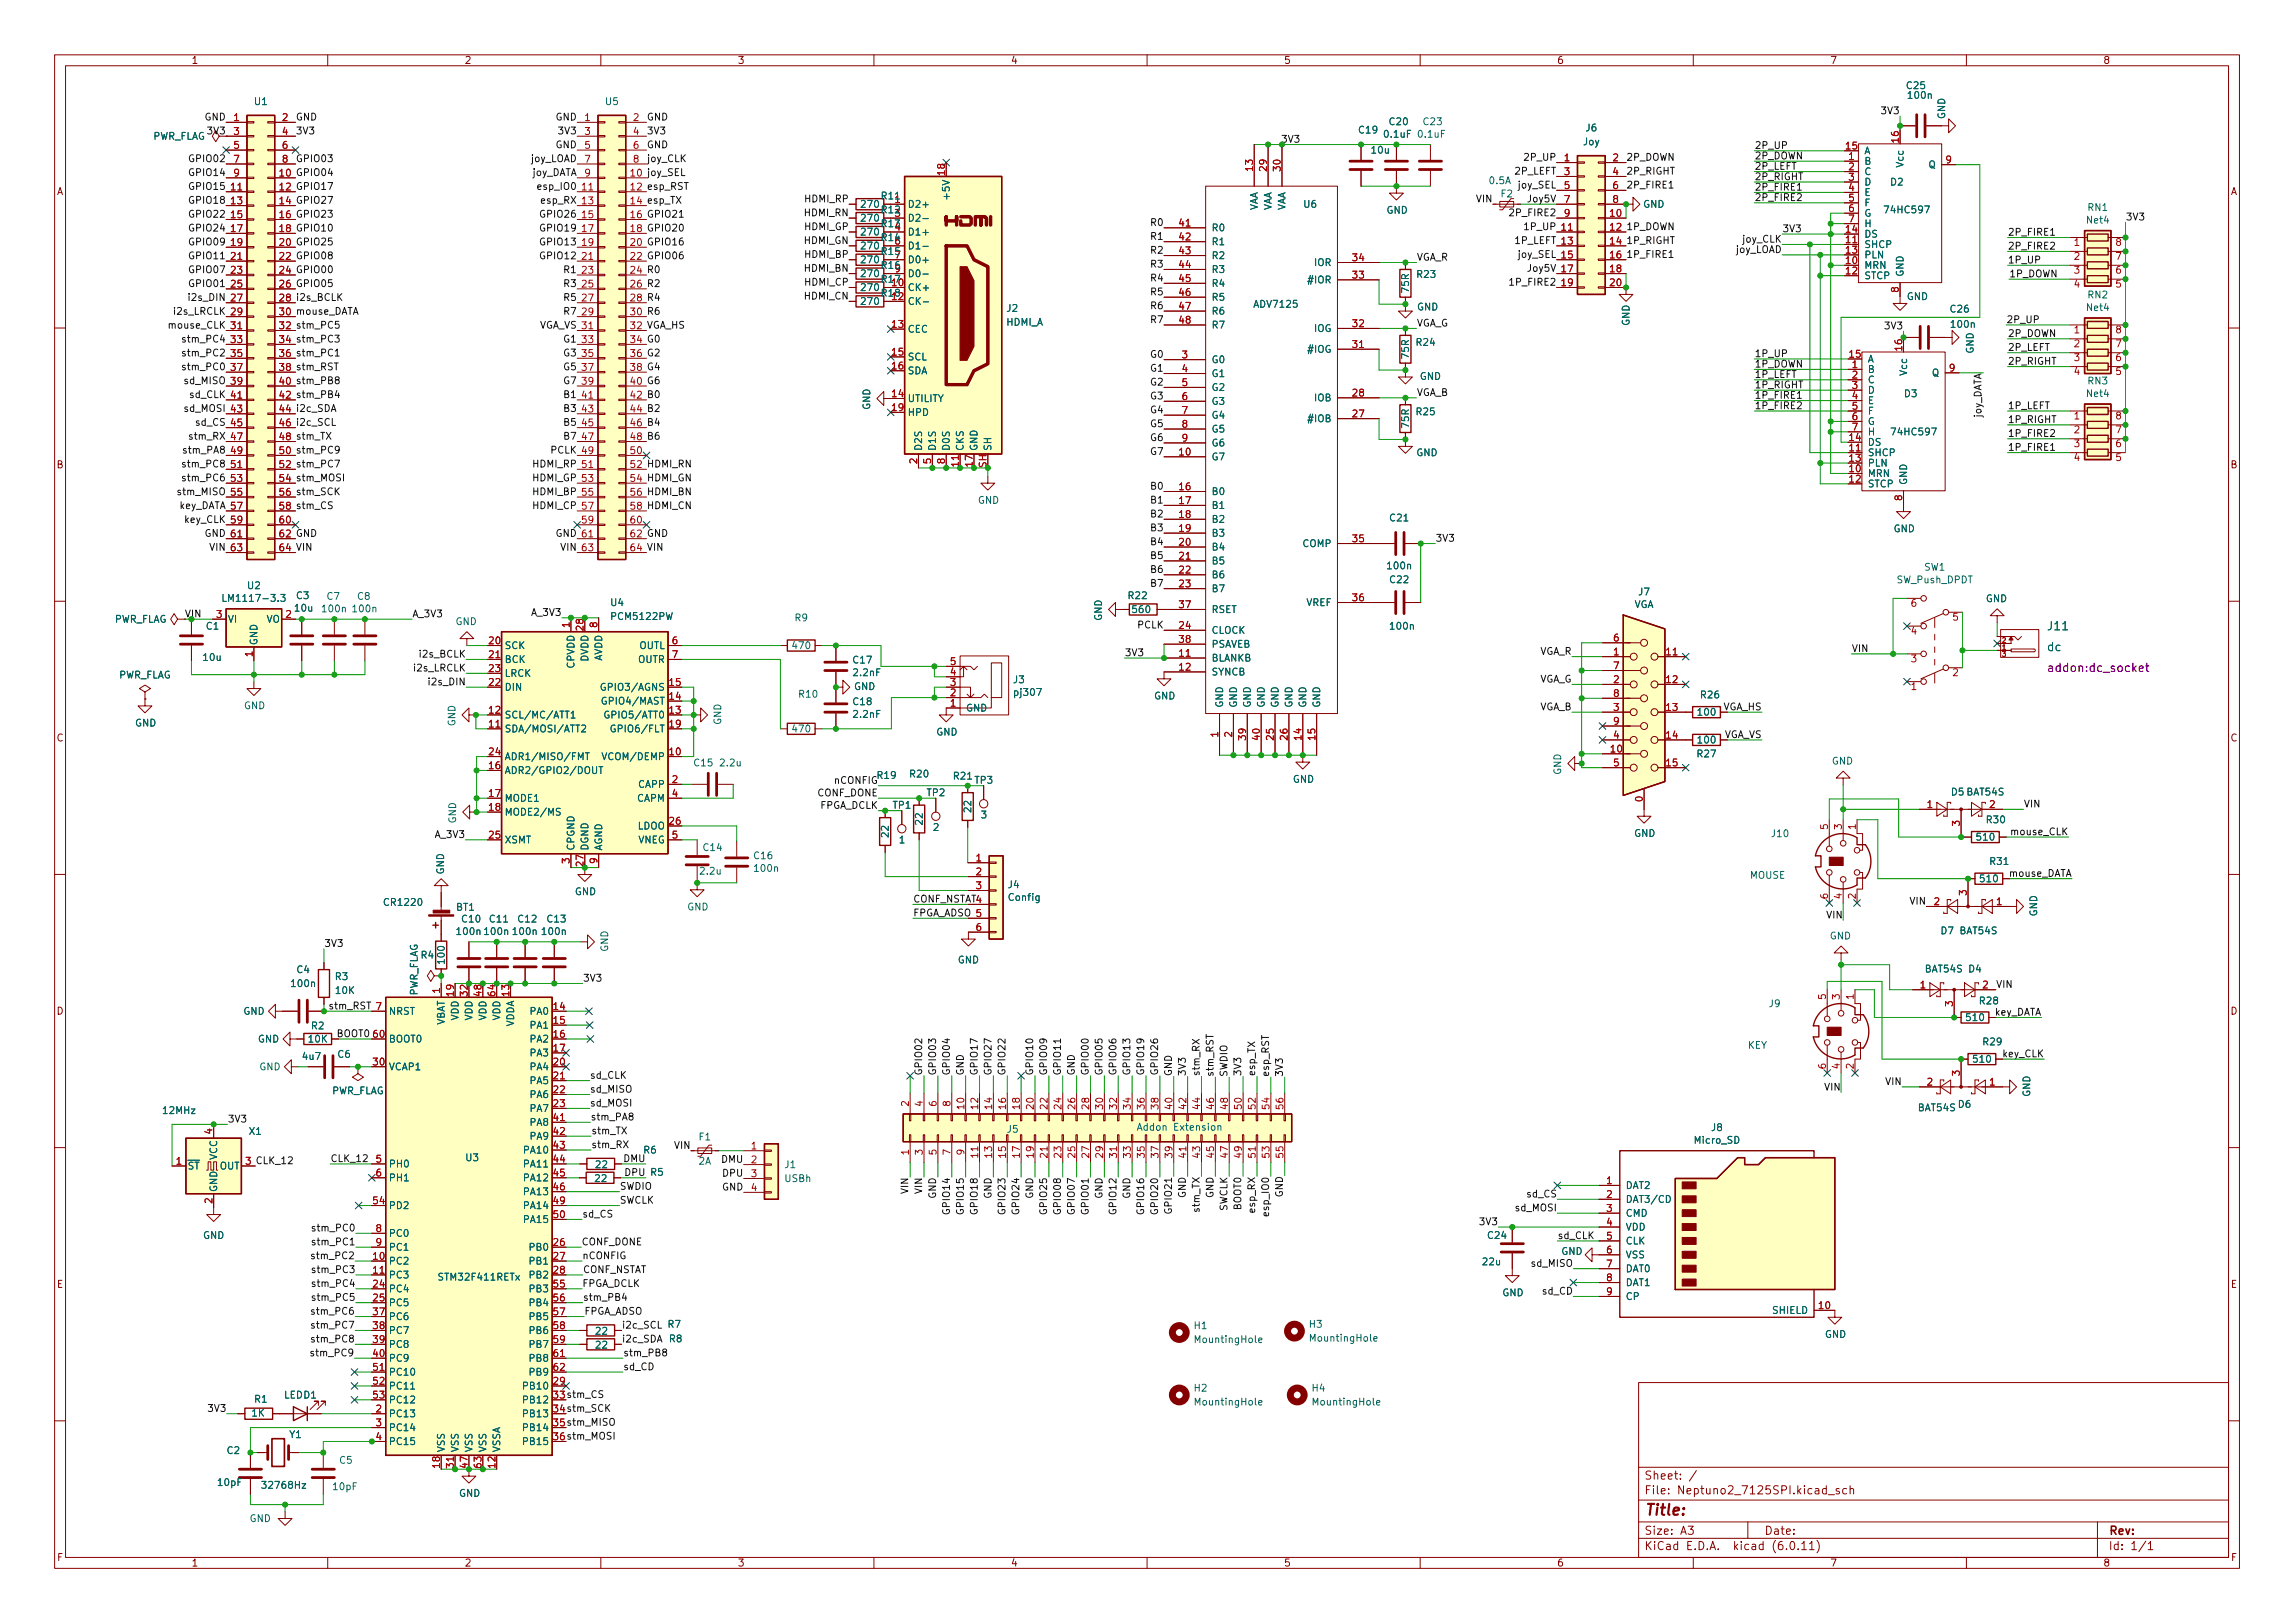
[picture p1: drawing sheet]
<svg xmlns="http://www.w3.org/2000/svg" width="420mm" height="297mm" viewBox="0 0 420 297" stroke-linecap="round" stroke-linejoin="round" font-family="sans-serif">
<defs><g id="words">
<text font-size="2.8" fill="#840000" x="301" y="277.9">Title:</text>
<g font-size="2.1" fill="#006464">
<text x="374.7" y="115.8">J11</text>
<text x="374.7" y="119.6">dc</text>
</g>
<text font-size="2.1" fill="#840084" x="374.7" y="123.4">addon:dc_socket</text>
<g font-size="2.1" fill="#840000">
<text x="301" y="273.9">File:</text>
<text x="301" y="271.2">Sheet:</text>
<text x="307.4" y="273.9">Neptuno2_7125SPI.kicad_sch</text>
<text x="301" y="281.3">Size:</text>
<text x="307.6" y="281.3">A3</text>
<text x="323" y="281.3">Date:</text>
<text x="386" y="281.3">Rev:</text>
<text x="301" y="284.1">KiCad</text>
<text x="308.7" y="284.1">E.D.A.</text>
<text x="317.6" y="284.1">kicad</text>
<text x="324.8" y="284.1">(6.0.11)</text>
<text x="386" y="284.1">Id:</text>
<text x="390.1" y="284.1">1/1</text>
</g>
<g font-size="1.8" fill="#840000">
<text x="35" y="12.1">1</text>
<text x="85" y="12.1">2</text>
<text x="135" y="12.1">3</text>
<text x="185" y="12.1">4</text>
<text x="235" y="12.1">5</text>
<text x="285" y="12.1">6</text>
<text x="335" y="12.1">7</text>
<text x="385" y="12.1">8</text>
<text x="37.7" y="24.6">3V3</text>
<text x="10.4" y="36.1">A</text>
<text x="161.1" y="36.9">R111</text>
<text x="161.1" y="39.4">R123</text>
<text x="161.1" y="42">R134</text>
<text x="408.4" y="36.1">A</text>
<text x="161.1" y="47">R157</text>
<text x="161.1" y="44.5">R146</text>
<text x="161.1" y="49.6">R169</text>
<text x="161.1" y="52.1">R17</text>
<text x="161.1" y="54.7">R18</text>
<text x="10.3" y="86.1">B</text>
<text x="408.3" y="86.1">B</text>
<text x="33.8" y="113">VIN</text>
<text x="315.5" y="130">VGA_HS</text>
<text x="10.3" y="136.1">C</text>
<text x="408.3" y="136.1">C</text>
<text x="10.3" y="186.1">D</text>
<text x="408.3" y="186.1">D</text>
<text x="10.3" y="236.1">E</text>
<text x="408.3" y="236.1">E</text>
<text x="101.1" y="255.9">33 stm_CS</text>
<text x="101.1" y="258.5">34 stm_SCK</text>
<text x="101.1" y="261">35 stm_MISO</text>
<text x="101.1" y="263.6">36 stm_MOSI</text>
<text x="10.4" y="286.1">F</text>
<text x="35" y="287.1">1</text>
<text x="85" y="287.1">2</text>
<text x="135" y="287.1">3</text>
<text x="185" y="287.1">4</text>
<text x="235" y="287.1">5</text>
<text x="285" y="287.1">6</text>
<text x="335" y="287.1">7</text>
<text x="385" y="287.1">8</text>
<text x="408.4" y="286.1">F</text>
</g>
<g font-size="1.8" fill="#006464">
<text x="348.8" y="16.7">C25</text>
<text x="46.4" y="19.6">U1</text>
<text x="110.7" y="19.6">U5</text>
<text x="254.1" y="23.3">C20</text>
<text x="260.4" y="23.3">C23</text>
<text x="349" y="18.5">100n</text>
<text x="356.5" y="21.9" transform="rotate(-90 356.5 21.9)">GND</text>
<text x="28" y="25.9">PWR_FLAG</text>
<text x="248.5" y="24.8">C19</text>
<text x="250.8" y="28.5">10u</text>
<text x="253.1" y="25.6">0.1uF</text>
<text x="259.3" y="25.6">0.1uF</text>
<text x="289.7" y="27">Joy</text>
<text x="290.2" y="24.4">J6</text>
<text x="341.2" y="28.6">A</text>
<text x="272.4" y="34.1">0.5A</text>
<text x="341.2" y="30.5">B</text>
<text x="341.2" y="32.4">C</text>
<text x="341.2" y="34.3">D</text>
<text x="346" y="34.3">D2</text>
<text x="348.9" y="30.8" transform="rotate(-90 348.9 30.8)">Vcc</text>
<text x="353" y="31.2">Q</text>
<text x="157.4" y="38.4">270</text>
<text x="157.4" y="40.9">270</text>
<text x="166.1" y="38.4">D2+</text>
<text x="166.1" y="40.9">D2-</text>
<text x="174.3" y="36.8" transform="rotate(-90 174.3 36.8)">+5V</text>
<text x="230.6" y="38.5" transform="rotate(-90 230.6 38.5)">VAA</text>
<text x="233.2" y="38.5" transform="rotate(-90 233.2 38.5)">VAA</text>
<text x="235.7" y="38.5" transform="rotate(-90 235.7 38.5)">VAA</text>
<text x="238.5" y="38.4">U6</text>
<text x="253.8" y="39.5">GND</text>
<text x="274.6" y="36.5">F2</text>
<text x="300.8" y="38.4">GND</text>
<text x="341.2" y="36.2">E</text>
<text x="341.2" y="38.1">F</text>
<text x="341.2" y="40">G</text>
<text x="341.2" y="42">H</text>
<text x="344.7" y="39.4">74HC597</text>
<text x="381.8" y="41.3">Net4</text>
<text x="382.1" y="39">RN1</text>
<text x="157.4" y="46">270</text>
<text x="157.4" y="43.5">270</text>
<text x="166.1" y="43.5">D1+</text>
<text x="166.1" y="46">D1-</text>
<text x="221.7" y="42.7">R0</text>
<text x="221.7" y="45.3">R1</text>
<text x="221.7" y="47.8">R2</text>
<text x="341.2" y="45.8">SHCP</text>
<text x="341.2" y="47.7">PLN</text>
<text x="341.2" y="43.9">DS</text>
<text x="157.4" y="48.6">270</text>
<text x="157.4" y="51.1">270</text>
<text x="157.4" y="53.6">270</text>
<text x="163.1" y="52.4">10</text>
<text x="166.1" y="53.6">CK+</text>
<text x="166.1" y="48.6">D0+</text>
<text x="166.1" y="51.1">D0-</text>
<text x="221.7" y="50.3">R3</text>
<text x="221.7" y="52.9">R4</text>
<text x="239.2" y="52.2">#IOR</text>
<text x="240.5" y="49.1">IOR</text>
<text x="258.3" y="53.8" transform="rotate(-90 258.3 53.8)">75R</text>
<text x="259.2" y="51.2">R23</text>
<text x="341.2" y="49.6">MRN</text>
<text x="341.2" y="51.5">STCP</text>
<text x="348.9" y="50.7" transform="rotate(-90 348.9 50.7)">GND</text>
<text x="157.4" y="56.2">270</text>
<text x="163.1" y="54.9">12</text>
<text x="166.1" y="56.2">CK-</text>
<text x="184.2" y="57.4">J2</text>
<text x="184.2" y="60">HDMI_A</text>
<text x="221.7" y="55.4">R5</text>
<text x="221.7" y="58">R6</text>
<text x="229.4" y="56.7">ADV7125</text>
<text x="259.4" y="57.2">GND</text>
<text x="298.7" y="59.7" transform="rotate(-90 298.7 59.7)">GND</text>
<text x="349" y="55.3">GND</text>
<text x="356.8" y="57.6">C26</text>
<text x="381.8" y="57.3">Net4</text>
<text x="382.1" y="55">RN2</text>
<text x="166.1" y="61.3">CEC</text>
<text x="221.7" y="60.5">R7</text>
<text x="239.2" y="64.9">#IOG</text>
<text x="240.5" y="61.1">IOG</text>
<text x="258.3" y="65.8" transform="rotate(-90 258.3 65.8)">75R</text>
<text x="259.1" y="63.7">R24</text>
<text x="356.9" y="60.4">100n</text>
<text x="361.7" y="64.8" transform="rotate(-90 361.7 64.8)">GND</text>
<text x="166.1" y="66.3">SCL</text>
<text x="166.1" y="68.9">SDA</text>
<text x="221.7" y="66.8">G0</text>
<text x="221.7" y="69.4">G1</text>
<text x="221.7" y="71.9">G2</text>
<text x="259.9" y="69.9">GND</text>
<text x="341.9" y="68.6">B</text>
<text x="341.9" y="66.7">A</text>
<text x="341.9" y="70.5">C</text>
<text x="349.5" y="68.9" transform="rotate(-90 349.5 68.9)">Vcc</text>
<text x="353.6" y="69.3">Q</text>
<text x="382.1" y="70.7">RN3</text>
<text x="159.7" y="75.1" transform="rotate(-90 159.7 75.1)">GND</text>
<text x="166.1" y="74">UTILITY</text>
<text x="166.1" y="76.5">HPD</text>
<text x="221.7" y="74.5">G3</text>
<text x="221.7" y="77">G4</text>
<text x="239.2" y="77.6">#IOB</text>
<text x="240.5" y="73.8">IOB</text>
<text x="259.1" y="76.4">R25</text>
<text x="341.9" y="72.4">D</text>
<text x="341.9" y="74.3">E</text>
<text x="341.9" y="76.2">F</text>
<text x="348.5" y="73.1">D3</text>
<text x="381.8" y="73">Net4</text>
<text x="169.2" y="82.6" transform="rotate(-90 169.2 82.6)">D2S</text>
<text x="171.7" y="82.6" transform="rotate(-90 171.7 82.6)">D1S</text>
<text x="174.3" y="82.6" transform="rotate(-90 174.3 82.6)">D0S</text>
<text x="176.8" y="82.6" transform="rotate(-90 176.8 82.6)">CKS</text>
<text x="179.3" y="82.6" transform="rotate(-90 179.3 82.6)">GND</text>
<text x="181.9" y="82.6" transform="rotate(-90 181.9 82.6)">SH</text>
<text x="221.7" y="79.5">G5</text>
<text x="221.7" y="82.1">G6</text>
<text x="258.3" y="78.5" transform="rotate(-90 258.3 78.5)">75R</text>
<text x="259.2" y="83.9">GND</text>
<text x="341.9" y="83.9">SHCP</text>
<text x="341.9" y="82">DS</text>
<text x="341.9" y="78.1">G</text>
<text x="341.9" y="80.1">H</text>
<text x="346" y="80.1">74HC597</text>
<text x="221.7" y="84.6">G7</text>
<text x="341.9" y="87.7">MRN</text>
<text x="341.9" y="89.6">STCP</text>
<text x="341.9" y="85.8">PLN</text>
<text x="349.5" y="88.8" transform="rotate(-90 349.5 88.8)">GND</text>
<text x="179" y="92.6">GND</text>
<text x="221.7" y="91">B0</text>
<text x="221.7" y="93.5">B1</text>
<text x="254.2" y="95.8">C21</text>
<text x="221.7" y="96.1">B2</text>
<text x="221.7" y="98.6">B3</text>
<text x="221.7" y="101.1">B4</text>
<text x="238.4" y="100.5">COMP</text>
<text x="346.6" y="97.8">GND</text>
<text x="221.7" y="103.7">B5</text>
<text x="221.7" y="106.2">B6</text>
<text x="253.7" y="104.6">100n</text>
<text x="254.2" y="107.1">C22</text>
<text x="347.1" y="107.1">SW_Push_DPDT</text>
<text x="352.2" y="104.8">SW1</text>
<text x="40.4" y="110.5">LM1117-3.3</text>
<text x="45.1" y="108.2">U2</text>
<text x="53.7" y="112.3">10u</text>
<text x="54.1" y="110">C3</text>
<text x="58.7" y="112.4">100n</text>
<text x="59.7" y="110.2">C7</text>
<text x="64.3" y="112.4">100n</text>
<text x="65.3" y="110.2">C8</text>
<text x="111.6" y="111.3">U4</text>
<text x="111.6" y="113.8">PCM5122PW</text>
<text x="202.1" y="113.7" transform="rotate(-90 202.1 113.7)">GND</text>
<text x="206.3" y="110">R22</text>
<text x="207" y="112.6">560</text>
<text x="221.7" y="108.8">B7</text>
<text x="221.7" y="112.6">RSET</text>
<text x="239.1" y="111.3">VREF</text>
<text x="299.2" y="111.7">VGA</text>
<text x="299.8" y="109.3">J7</text>
<text x="363.5" y="110.6">GND</text>
<text x="21" y="114.3">PWR_FLAG</text>
<text x="37.6" y="115.6">C1</text>
<text x="41.7" y="114.3">VI</text>
<text x="47.5" y="118.1" transform="rotate(-90 47.5 118.1)">GND</text>
<text x="48.7" y="114.3">VO</text>
<text x="83.3" y="114.8">GND</text>
<text x="92.3" y="119.2">SCK</text>
<text x="117" y="119.2">OUTL</text>
<text x="144.8" y="119.2">470</text>
<text x="145.4" y="114.1">R9</text>
<text x="221.7" y="116.4">CLOCK</text>
<text x="221.7" y="118.9">PSAVEB</text>
<text x="254.2" y="115.6">100n</text>
<text x="21.7" y="124.6">PWR_FLAG</text>
<text x="37" y="121.3">10u</text>
<text x="92.3" y="121.7">BCK</text>
<text x="92.3" y="124.2">LRCK</text>
<text x="105.5" y="122.4" transform="rotate(-90 105.5 122.4)">CPVDD</text>
<text x="108.1" y="121.2" transform="rotate(-90 108.1 121.2)">DVDD</text>
<text x="110.6" y="121" transform="rotate(-90 110.6 121)">AVDD</text>
<text x="116.7" y="121.7">OUTR</text>
<text x="156" y="121.8">C17</text>
<text x="156" y="124.1">2.2nF</text>
<text x="185.4" y="125.4">J3</text>
<text x="221.7" y="121.5">BLANKB</text>
<text x="221.7" y="124">SYNCB</text>
<text x="44.6" y="130.2">GND</text>
<text x="92.3" y="131.9">SCL/MC/ATT1</text>
<text x="92.3" y="126.8">DIN</text>
<text x="109.7" y="126.8">GPIO3/AGNS</text>
<text x="109.9" y="129.3">GPIO4/MAST</text>
<text x="110.4" y="131.9">GPIO5/ATT0</text>
<text x="146" y="128.1">R10</text>
<text x="156" y="129.4">C18</text>
<text x="156" y="131.7">2.2nF</text>
<text x="156.3" y="126.7">GND</text>
<text x="176.8" y="130.6">GND</text>
<text x="185.4" y="127.7">pj307</text>
<text x="211.2" y="128.4">GND</text>
<text x="224.3" y="129.6" transform="rotate(-90 224.3 129.6)">GND</text>
<text x="226.8" y="129.6" transform="rotate(-90 226.8 129.6)">GND</text>
<text x="229.4" y="129.6" transform="rotate(-90 229.4 129.6)">GND</text>
<text x="231.9" y="129.6" transform="rotate(-90 231.9 129.6)">GND</text>
<text x="234.4" y="129.6" transform="rotate(-90 234.4 129.6)">GND</text>
<text x="237" y="129.6" transform="rotate(-90 237 129.6)">GND</text>
<text x="239.5" y="129.6" transform="rotate(-90 239.5 129.6)">GND</text>
<text x="242.1" y="129.6" transform="rotate(-90 242.1 129.6)">GND</text>
<text x="310.5" y="131.4">100</text>
<text x="311.1" y="128.2">R26</text>
<text x="24.7" y="133.3">GND</text>
<text x="83.8" y="133" transform="rotate(-90 83.8 133)">GND</text>
<text x="92.3" y="134.4">SDA/MOSI/ATT2</text>
<text x="111.5" y="134.4">GPIO6/FLT</text>
<text x="132.4" y="132.7" transform="rotate(-90 132.4 132.7)">GND</text>
<text x="144.8" y="134.4">470</text>
<text x="171.3" y="135">GND</text>
<text x="310.5" y="136.4">100</text>
<text x="92.3" y="142">ADR2/GPIO2/DOUT</text>
<text x="92.3" y="139.5">ADR1/MISO/FMT</text>
<text x="110" y="139.5">VCOM/DEMP</text>
<text x="126.8" y="140.6">C15</text>
<text x="131.6" y="140.6">2.2u</text>
<text x="160.4" y="142.9">R19</text>
<text x="166.4" y="142.7">R20</text>
<text x="174.4" y="143">R21</text>
<text x="178.3" y="143.8">TP3</text>
<text x="236.6" y="143.6">GND</text>
<text x="286.2" y="141.9" transform="rotate(-90 286.2 141.9)">GND</text>
<text x="310.5" y="139">R27</text>
<text x="335.3" y="140.3">GND</text>
<text x="92.3" y="147.1">MODE1</text>
<text x="92.3" y="149.6">MODE2/MS</text>
<text x="116.6" y="147.1">CAPM</text>
<text x="116.7" y="144.6">CAPP</text>
<text x="163.3" y="148.4">TP1</text>
<text x="169.5" y="146.1">TP2</text>
<text x="178.2" y="148.9" transform="rotate(-90 178.2 148.9)">22</text>
<text x="357.1" y="146">D5 BAT54S</text>
<text x="83.9" y="150.8" transform="rotate(-90 83.9 150.8)">GND</text>
<text x="92.3" y="154.7">XSMT</text>
<text x="105.5" y="155.7" transform="rotate(-90 105.5 155.7)">CPGND</text>
<text x="108.1" y="155.7" transform="rotate(-90 108.1 155.7)">DGND</text>
<text x="110.6" y="155.7" transform="rotate(-90 110.6 155.7)">AGND</text>
<text x="116.7" y="152.2">LDOO</text>
<text x="116.8" y="154.7">VNEG</text>
<text x="163.1" y="153.5" transform="rotate(-90 163.1 153.5)">22</text>
<text x="164.5" y="154.7">1</text>
<text x="169.3" y="151.2" transform="rotate(-90 169.3 151.2)">22</text>
<text x="170.7" y="152.4">2</text>
<text x="179.5" y="150.2">3</text>
<text x="299.1" y="153.5">GND</text>
<text x="324.1" y="153.6">J10</text>
<text x="361.6" y="154.2">510</text>
<text x="363.5" y="151">R30</text>
<text x="81.7" y="160.1" transform="rotate(-90 81.7 160.1)">GND</text>
<text x="127.9" y="160.4">2.2u</text>
<text x="128.5" y="156.1">C14</text>
<text x="137.8" y="157.6">C16</text>
<text x="137.8" y="159.9">100n</text>
<text x="320.3" y="161.2">MOUSE</text>
<text x="362.2" y="161.8">510</text>
<text x="364.1" y="158.7">R31</text>
<text x="70" y="166.2">CR1220</text>
<text x="83.4" y="167">BT1</text>
<text x="105.2" y="164.2">GND</text>
<text x="125.8" y="167">GND</text>
<text x="184.4" y="162.9">J4</text>
<text x="184.4" y="165.2">Config</text>
<text x="373.3" y="167.8" transform="rotate(-90 373.3 167.8)">GND</text>
<text x="83.3" y="171.5">100n 100n</text>
<text x="84.3" y="169.2">C10</text>
<text x="89.4" y="169.2">C11</text>
<text x="93.6" y="171.5">100n</text>
<text x="94.6" y="169.2">C12</text>
<text x="98.9" y="171.5">100n</text>
<text x="100" y="169.2">C13</text>
<text x="334.9" y="172.3">GND</text>
<text x="355.2" y="171.4">D7 BAT54S</text>
<text x="54.2" y="178.5">C4</text>
<text x="61.2" y="179.7">R3</text>
<text x="76.9" y="175.8">R4</text>
<text x="81.8" y="176.7" transform="rotate(-90 81.8 176.7)">100</text>
<text x="111.7" y="174.3" transform="rotate(-90 111.7 174.3)">GND</text>
<text x="175.3" y="176.7">GND</text>
<text x="352.3" y="178.4">BAT54S</text>
<text x="360.3" y="178.4">D4</text>
<text x="53" y="181">100n</text>
<text x="61.2" y="182.3">10K</text>
<text x="76.8" y="182.2" transform="rotate(-90 76.8 182.2)">PWR_FLAG</text>
<text x="323.7" y="184.7">J9</text>
<text x="362.2" y="184.2">R28</text>
<text x="44.5" y="186.1">GND</text>
<text x="47.2" y="191.2">GND</text>
<text x="56.2" y="191.2">10K</text>
<text x="56.9" y="188.8">R2</text>
<text x="71.1" y="191.2">BOOT0</text>
<text x="71.1" y="186.1">NRST</text>
<text x="81.8" y="187.6" transform="rotate(-90 81.8 187.6)">VBAT</text>
<text x="84.3" y="186.8" transform="rotate(-90 84.3 186.8)">VDD</text>
<text x="86.9" y="186.8" transform="rotate(-90 86.9 186.8)">VDD</text>
<text x="89.4" y="186.8" transform="rotate(-90 89.4 186.8)">VDD</text>
<text x="92" y="186.8" transform="rotate(-90 92 186.8)">VDD</text>
<text x="94.5" y="187.9" transform="rotate(-90 94.5 187.9)">VDDA</text>
<text x="96.9" y="186.1">PA0</text>
<text x="96.9" y="188.6">PA1</text>
<text x="96.9" y="191.2">PA2</text>
<text x="359.7" y="187.2">510</text>
<text x="362.8" y="191.7">R29</text>
<text x="47.4" y="196.3">GND</text>
<text x="55.2" y="194.4">4u7</text>
<text x="61.7" y="194">C6</text>
<text x="71.1" y="196.3">VCAP1</text>
<text x="96.9" y="193.7">PA3</text>
<text x="96.9" y="196.3">PA4</text>
<text x="319.9" y="192.3">KEY</text>
<text x="360.9" y="194.9">510</text>
<text x="60.7" y="200.7">PWR_FLAG</text>
<text x="96.9" y="198.8">PA5</text>
<text x="96.9" y="201.3">PA6</text>
<text x="96.9" y="203.9">PA7</text>
<text x="351" y="203.8">BAT54S</text>
<text x="358.3" y="203.1">D6</text>
<text x="372.1" y="200.8" transform="rotate(-90 372.1 200.8)">GND</text>
<text x="29.6" y="204.3">12MHz</text>
<text x="45.5" y="208.1">X1</text>
<text x="96.9" y="206.4">PA8</text>
<text x="96.9" y="209">PA9</text>
<text x="127.8" y="209.1">F1</text>
<text x="184.2" y="207.7">J5</text>
<text x="208" y="207.3">Addon</text>
<text x="214.8" y="207.3">Extension</text>
<text x="310" y="209.7">Micro_SD</text>
<text x="313.2" y="207.4">J8</text>
<text x="34.3" y="214.4">~{ST}</text>
<text x="40.1" y="212.4" transform="rotate(-90 40.1 212.4)">VCC</text>
<text x="40.2" y="214.4">OUT</text>
<text x="71.1" y="214">PH0</text>
<text x="85.1" y="212.9">U3</text>
<text x="95.7" y="211.5">PA10</text>
<text x="95.7" y="214">PA11</text>
<text x="108.8" y="214.2">22</text>
<text x="117.7" y="211.5">R6</text>
<text x="119" y="215.6">R5</text>
<text x="127.8" y="213.5">2A</text>
<text x="143.5" y="214.2">J1</text>
<text x="40.1" y="218.2" transform="rotate(-90 40.1 218.2)">GND</text>
<text x="71.1" y="221.7">PD2</text>
<text x="71.1" y="216.6">PH1</text>
<text x="95.7" y="216.6">PA12</text>
<text x="95.7" y="219.1">PA13</text>
<text x="95.7" y="221.7">PA14</text>
<text x="108.7" y="216.7">22</text>
<text x="143.5" y="216.7">USBh</text>
<text x="297.6" y="218">DAT2</text>
<text x="297.6" y="220.5">DAT3/CD</text>
<text x="37.1" y="227.1">GND</text>
<text x="71.1" y="226.7">PC0</text>
<text x="95.7" y="224.2">PA15</text>
<text x="272.1" y="227.1">C24</text>
<text x="297.6" y="223.1">CMD</text>
<text x="297.6" y="225.6">VDD</text>
<text x="71.1" y="231.8">PC2</text>
<text x="71.1" y="229.3">PC1</text>
<text x="96.7" y="229.3">PB0</text>
<text x="96.7" y="231.8">PB1</text>
<text x="271.2" y="231.9">22u</text>
<text x="285.8" y="230">GND</text>
<text x="297.6" y="228.1">CLK</text>
<text x="297.6" y="230.7">VSS</text>
<text x="297.6" y="233.2">DAT0</text>
<text x="71.1" y="234.4">PC3</text>
<text x="71.1" y="236.9">PC4</text>
<text x="71.1" y="239.4">PC5</text>
<text x="80" y="234.7">STM32F411RETx</text>
<text x="96.7" y="234.4">PB2</text>
<text x="96.7" y="236.9">PB3</text>
<text x="96.7" y="239.4">PB4</text>
<text x="275" y="237.6">GND</text>
<text x="297.6" y="235.8">DAT1</text>
<text x="297.6" y="238.3">CP</text>
<text x="71.1" y="242">PC6</text>
<text x="71.1" y="244.5">PC7</text>
<text x="96.7" y="242">PB5</text>
<text x="96.7" y="244.5">PB6</text>
<text x="108.8" y="244.6">22</text>
<text x="122.1" y="243.4">R7</text>
<text x="218.4" y="243.6">H1</text>
<text x="239.5" y="243.4">H3</text>
<text x="239.5" y="245.9">MountingHole</text>
<text x="324.3" y="240.8">SHIELD</text>
<text x="334" y="245.2">GND</text>
<text x="71.1" y="247.1">PC8</text>
<text x="71.1" y="249.6">PC9</text>
<text x="96.7" y="247.1">PB7</text>
<text x="96.7" y="249.6">PB8</text>
<text x="108.8" y="247.2">22</text>
<text x="122.4" y="246">R8</text>
<text x="218.4" y="246.2">MountingHole</text>
<text x="46.4" y="257.1">R1</text>
<text x="51.9" y="256.3">LEDD1</text>
<text x="71.1" y="252.1">PC10</text>
<text x="71.1" y="254.7">PC11</text>
<text x="71.1" y="257.2">PC12</text>
<text x="95.5" y="254.7">PB10</text>
<text x="95.5" y="257.2">PB12</text>
<text x="96.7" y="252.1">PB9</text>
<text x="218.4" y="255.1">H2</text>
<text x="218.4" y="257.6">MountingHole</text>
<text x="240" y="255.1">H4</text>
<text x="240" y="257.6">MountingHole</text>
<text x="45.9" y="259.6">1K</text>
<text x="52.9" y="263.6">Y1</text>
<text x="71.1" y="259.8">PC13</text>
<text x="71.1" y="262.3">PC14</text>
<text x="95.5" y="259.8">PB13</text>
<text x="95.5" y="262.3">PB14</text>
<text x="41.4" y="266.5">C2</text>
<text x="62" y="268.3">C5</text>
<text x="71.1" y="264.8">PC15</text>
<text x="81.8" y="265.8" transform="rotate(-90 81.8 265.8)">VSS</text>
<text x="84.3" y="265.8" transform="rotate(-90 84.3 265.8)">VSS</text>
<text x="86.9" y="265.8" transform="rotate(-90 86.9 265.8)">VSS</text>
<text x="89.4" y="265.8" transform="rotate(-90 89.4 265.8)">VSS</text>
<text x="92" y="265.8" transform="rotate(-90 92 265.8)">VSSA</text>
<text x="95.5" y="264.8">PB15</text>
<text x="39.6" y="272.3">10pF</text>
<text x="47.7" y="272.8">32768Hz</text>
<text x="60.7" y="273.1">10pF</text>
<text x="84" y="274.3">GND</text>
<text x="45.6" y="278.9">GND</text>
</g>
<g font-size="1.8" fill="#0f0f0f">
<text x="37.4" y="22">GND</text>
<text x="54.1" y="22">GND</text>
<text x="101.6" y="22">GND</text>
<text x="118.4" y="22">GND</text>
<text x="344.2" y="20.9">3V3</text>
<text x="34.4" y="29.7">GPIO02</text>
<text x="54.1" y="29.7">GPIO03</text>
<text x="54.1" y="24.6">3V3</text>
<text x="97.1" y="29.7">joy_LOAD</text>
<text x="101.6" y="27.1">GND</text>
<text x="102" y="24.6">3V3</text>
<text x="118.4" y="24.6">3V3</text>
<text x="118.4" y="27.1">GND</text>
<text x="118.4" y="29.7">joy_CLK</text>
<text x="234.5" y="26.1">3V3</text>
<text x="278.8" y="29.4">2P_UP</text>
<text x="297.7" y="29.4">2P_DOWN</text>
<text x="321.2" y="29.2">2P_DOWN</text>
<text x="321.2" y="27.2">2P_UP</text>
<text x="34.4" y="32.2">GPIO14</text>
<text x="34.4" y="34.7">GPIO15</text>
<text x="50.9" y="32.3">10 GPIO04</text>
<text x="50.9" y="34.8">12 GPIO17</text>
<text x="97.4" y="32.2">joy_DATA</text>
<text x="98.1" y="34.7">esp_IO0</text>
<text x="115.2" y="32.3">10 joy_SEL</text>
<text x="115.2" y="34.8">12 esp_RST</text>
<text x="277.2" y="31.9">2P_LEFT</text>
<text x="277.8" y="34.5">joy_SEL</text>
<text x="297.7" y="31.9">2P_RIGHT</text>
<text x="297.7" y="34.5">2P_FIRE1</text>
<text x="321.2" y="34.9">2P_FIRE1</text>
<text x="321.2" y="31.1">2P_LEFT</text>
<text x="321.2" y="33">2P_RIGHT</text>
<text x="34.4" y="39.8">GPIO22</text>
<text x="34.4" y="37.3">GPIO18</text>
<text x="50.9" y="37.4">14 GPIO27</text>
<text x="50.9" y="39.9">16 GPIO23</text>
<text x="98.6" y="39.8">GPIO26</text>
<text x="98.8" y="37.3">esp_RX 13</text>
<text x="115.2" y="37.4">14 esp_TX</text>
<text x="115.2" y="39.9">16 GPIO21</text>
<text x="147.1" y="39.6">HDMI_RN</text>
<text x="147.1" y="37">HDMI_RP</text>
<text x="210.5" y="41.3">R0</text>
<text x="270.1" y="37">VIN</text>
<text x="276.1" y="39.6">2P_FIRE2</text>
<text x="279.5" y="37">Joy5V</text>
<text x="321.2" y="36.8">2P_FIRE2</text>
<text x="389.1" y="40.3">3V3</text>
<text x="34.4" y="47.4">GPIO11</text>
<text x="34.4" y="42.4">GPIO24</text>
<text x="34.4" y="44.9">GPIO09</text>
<text x="50.9" y="42.5">18 GPIO10</text>
<text x="50.9" y="45">20 GPIO25</text>
<text x="50.9" y="47.5">22 GPIO08</text>
<text x="98.6" y="44.9">GPIO13</text>
<text x="98.6" y="47.4">GPIO12</text>
<text x="98.6" y="42.4">GPIO19</text>
<text x="115.2" y="42.5">18 GPIO20</text>
<text x="115.2" y="45">20 GPIO16</text>
<text x="115.2" y="47.5">22 GPIO06</text>
<text x="147.1" y="44.6">HDMI_GN</text>
<text x="147.1" y="42.1">HDMI_GP</text>
<text x="147.1" y="47.2">HDMI_BP</text>
<text x="210.5" y="46.4">R2</text>
<text x="210.5" y="43.9">R1</text>
<text x="259.3" y="47.7">VGA_R</text>
<text x="277.2" y="44.6">1P_LEFT 13</text>
<text x="277.8" y="47.2">joy_SEL</text>
<text x="278.8" y="42.1">1P_UP 11</text>
<text x="297.7" y="42.1">1P_DOWN</text>
<text x="297.7" y="44.6">1P_RIGHT</text>
<text x="297.7" y="47.2">1P_FIRE1</text>
<text x="317.7" y="46.3">joy_LOAD</text>
<text x="318.9" y="44.4">joy_CLK</text>
<text x="326.3" y="42.5">3V3</text>
<text x="367.5" y="45.7">2P_FIRE2</text>
<text x="367.5" y="43.1">2P_FIRE1</text>
<text x="34.4" y="52.5">GPIO01</text>
<text x="34.4" y="50">GPIO07</text>
<text x="50.9" y="50.1">24 GPIO00</text>
<text x="50.9" y="52.6">26 GPIO05</text>
<text x="103" y="50">R1</text>
<text x="103" y="52.5">R3</text>
<text x="115.2" y="50.1">24 R0</text>
<text x="115.2" y="52.6">26 R2</text>
<text x="147.1" y="49.7">HDMI_BN</text>
<text x="147.1" y="52.3">HDMI_CP</text>
<text x="210.5" y="49">R3</text>
<text x="210.5" y="51.5">R4</text>
<text x="276.1" y="52.3">1P_FIRE2</text>
<text x="279.5" y="49.7">Joy5V</text>
<text x="367.5" y="48.2">1P_UP</text>
<text x="367.8" y="50.7">1P_DOWN</text>
<text x="31.6" y="57.6">i2s_LRCLK</text>
<text x="34.2" y="55.1">i2s_DIN</text>
<text x="50.9" y="55.2">28 i2s_BCLK</text>
<text x="50.9" y="57.7">30 mouse_DATA</text>
<text x="103" y="55.1">R5</text>
<text x="103" y="57.6">R7</text>
<text x="115.2" y="55.2">28 R4</text>
<text x="115.2" y="57.7">30 R6</text>
<text x="147.1" y="54.8">HDMI_CN</text>
<text x="210.5" y="54">R5</text>
<text x="210.5" y="56.6">R6</text>
<text x="210.5" y="59.1">R7</text>
<text x="259.3" y="59.8">VGA_G</text>
<text x="367.3" y="59.1">2P_UP</text>
<text x="30.6" y="60.1">mouse_CLK</text>
<text x="33.1" y="65.2">stm_PC2</text>
<text x="33.1" y="62.7">stm_PC4</text>
<text x="50.9" y="60.2">32 stm_PC5</text>
<text x="50.9" y="62.8">34 stm_PC3</text>
<text x="50.9" y="65.3">36 stm_PC1</text>
<text x="98.8" y="60.1">VGA_VS 31</text>
<text x="103" y="62.7">G1</text>
<text x="103" y="65.2">G3</text>
<text x="115.2" y="60.2">32 VGA_HS</text>
<text x="115.2" y="62.8">34 G0</text>
<text x="115.2" y="65.3">36 G2</text>
<text x="210.5" y="65.5">G0</text>
<text x="321.2" y="65.3">1P_UP</text>
<text x="344.8" y="60.3">3V3</text>
<text x="367.5" y="61.7">2P_DOWN</text>
<text x="367.5" y="64.2">2P_LEFT</text>
<text x="33.1" y="67.8">stm_PC0</text>
<text x="33.5" y="70.3">sd_MISO 39</text>
<text x="50.9" y="67.9">38 stm_RST</text>
<text x="50.9" y="70.4">40 stm_PB8</text>
<text x="103" y="67.8">G5</text>
<text x="103" y="70.3">G7</text>
<text x="115.2" y="67.9">38 G4</text>
<text x="115.2" y="70.4">40 G6</text>
<text x="210.5" y="70.6">G2</text>
<text x="210.5" y="68">G1</text>
<text x="321.2" y="67.3">1P_DOWN</text>
<text x="321.2" y="69.2">1P_LEFT</text>
<text x="321.2" y="71.1">1P_RIGHT</text>
<text x="367.5" y="66.7">2P_RIGHT</text>
<text x="33.5" y="75.4">sd_MOSI 43</text>
<text x="34.5" y="72.8">sd_CLK 41</text>
<text x="35.6" y="77.9">sd_CS 45</text>
<text x="50.9" y="72.9">42 stm_PB4</text>
<text x="50.9" y="75.5">44 i2c_SDA</text>
<text x="103" y="72.8">B1</text>
<text x="103" y="75.4">B3</text>
<text x="103" y="77.9">B5</text>
<text x="115.2" y="72.9">42 B0</text>
<text x="115.2" y="75.5">44 B2</text>
<text x="210.5" y="75.6">G4</text>
<text x="210.5" y="73.1">G3</text>
<text x="259.3" y="72.5">VGA_B</text>
<text x="321.2" y="74.9">1P_FIRE2</text>
<text x="321.2" y="73">1P_FIRE1</text>
<text x="362.7" y="76.5" transform="rotate(-90 362.7 76.5)">joy_DATA</text>
<text x="367.5" y="74.9">1P_LEFT</text>
<text x="367.5" y="77.4">1P_RIGHT</text>
<text x="33.3" y="83">stm_PA8</text>
<text x="34.4" y="80.5">stm_RX</text>
<text x="50.9" y="78">46 i2c_SCL</text>
<text x="50.9" y="80.6">48 stm_TX</text>
<text x="50.9" y="83.1">50 stm_PC9</text>
<text x="100.7" y="83">PCLK 49</text>
<text x="103" y="80.5">B7</text>
<text x="115.2" y="78">46 B4</text>
<text x="115.2" y="80.6">48 B6</text>
<text x="210.5" y="80.7">G6</text>
<text x="210.5" y="78.2">G5</text>
<text x="210.5" y="83.3">G7</text>
<text x="367.5" y="82.5">1P_FIRE1</text>
<text x="367.5" y="80">1P_FIRE2</text>
<text x="33.1" y="85.5">stm_PC8</text>
<text x="33.1" y="88.1">stm_PC6</text>
<text x="50.9" y="85.6">52 stm_PC7</text>
<text x="50.9" y="88.2">54 stm_MOSI</text>
<text x="97.3" y="85.5">HDMI_RP 51</text>
<text x="97.3" y="88.1">HDMI_GP 53</text>
<text x="115.2" y="85.6">52 HDMI_RN</text>
<text x="115.2" y="88.2">54 HDMI_GN</text>
<text x="210.5" y="89.6">B0</text>
<text x="32.2" y="90.6">stm_MISO</text>
<text x="32.8" y="93.2">key_DATA 57</text>
<text x="33.6" y="95.7">key_CLK 59</text>
<text x="50.9" y="90.7">56 stm_SCK</text>
<text x="50.9" y="93.3">58 stm_CS</text>
<text x="97.3" y="93.2">HDMI_CP 57</text>
<text x="97.3" y="90.6">HDMI_BP 55</text>
<text x="115.2" y="90.7">56 HDMI_BN</text>
<text x="115.2" y="93.3">58 HDMI_CN</text>
<text x="210.5" y="92.1">B1</text>
<text x="210.5" y="94.7">B2</text>
<text x="37.4" y="98.2">GND 61</text>
<text x="38.2" y="100.8">VIN 63</text>
<text x="50.9" y="98.3">62 GND</text>
<text x="50.9" y="100.9">64 VIN</text>
<text x="101.6" y="98.2">GND 61</text>
<text x="102.5" y="100.8">VIN 63</text>
<text x="115.2" y="98.3">62 GND</text>
<text x="115.2" y="100.9">64 VIN</text>
<text x="210.5" y="97.2">B3</text>
<text x="210.5" y="99.8">B4</text>
<text x="262.8" y="99.1">3V3</text>
<text x="210.5" y="102.3">B5</text>
<text x="210.5" y="104.8">B6</text>
<text x="210.5" y="107.4">B7</text>
<text x="75.4" y="113">A_3V3</text>
<text x="97.2" y="112.7">A_3V3</text>
<text x="208.1" y="115">PCLK</text>
<text x="281.9" y="119.8">VGA_R</text>
<text x="339" y="119.3">VIN</text>
<text x="75.5" y="122.9">i2s_LRCLK</text>
<text x="76.5" y="120.3">i2s_BCLK</text>
<text x="78.2" y="125.4">i2s_DIN</text>
<text x="205.9" y="120.1">3V3</text>
<text x="281.9" y="124.9">VGA_G</text>
<text x="281.9" y="130">VGA_B</text>
<text x="315.7" y="135.1">VGA_VS</text>
<text x="152.6" y="143.5">nCONFIG</text>
<text x="149.6" y="145.7">CONF_DONE</text>
<text x="150.1" y="148">FPGA_DCLK</text>
<text x="370.5" y="147.8">VIN</text>
<text x="79.5" y="153.4">A_3V3</text>
<text x="367.9" y="152.8">mouse_CLK</text>
<text x="367.7" y="160.5">mouse_DATA</text>
<text x="167.1" y="165.2">CONF_NSTAT4</text>
<text x="167.1" y="167.7">FPGA_ADSO 5</text>
<text x="349.5" y="165.5">VIN</text>
<text x="59.3" y="173.3">3V3</text>
<text x="334.3" y="168.1">VIN</text>
<text x="106.7" y="179.6">3V3</text>
<text x="60.1" y="184.7">stm_RST 7</text>
<text x="365.1" y="185.9">key_DATA</text>
<text x="365.4" y="180.8">VIN</text>
<text x="61.6" y="189.8">BOOT0</text>
<text x="107.9" y="197.4">sd_CLK</text>
<text x="168.8" y="196.9" transform="rotate(-90 168.8 196.9)">GPIO02</text>
<text x="171.4" y="196.9" transform="rotate(-90 171.4 196.9)">GPIO03</text>
<text x="173.9" y="196.9" transform="rotate(-90 173.9 196.9)">GPIO04</text>
<text x="176.4" y="196.9" transform="rotate(-90 176.4 196.9)">GND</text>
<text x="179" y="196.9" transform="rotate(-90 179 196.9)">GPIO17</text>
<text x="181.5" y="196.9" transform="rotate(-90 181.5 196.9)">GPIO27</text>
<text x="184.1" y="196.9" transform="rotate(-90 184.1 196.9)">GPIO22</text>
<text x="189.1" y="196.9" transform="rotate(-90 189.1 196.9)">GPIO10</text>
<text x="191.7" y="196.9" transform="rotate(-90 191.7 196.9)">GPIO09</text>
<text x="194.2" y="196.9" transform="rotate(-90 194.2 196.9)">GPIO11</text>
<text x="196.8" y="196.9" transform="rotate(-90 196.8 196.9)">GND</text>
<text x="199.3" y="196.9" transform="rotate(-90 199.3 196.9)">GPIO00</text>
<text x="201.8" y="196.9" transform="rotate(-90 201.8 196.9)">GPIO05</text>
<text x="204.4" y="196.9" transform="rotate(-90 204.4 196.9)">GPIO06</text>
<text x="206.9" y="196.9" transform="rotate(-90 206.9 196.9)">GPIO13</text>
<text x="209.5" y="196.9" transform="rotate(-90 209.5 196.9)">GPIO19</text>
<text x="212" y="196.9" transform="rotate(-90 212 196.9)">GPIO26</text>
<text x="214.5" y="197" transform="rotate(-90 214.5 197)">GND</text>
<text x="217.1" y="197" transform="rotate(-90 217.1 197)">3V3</text>
<text x="219.6" y="197" transform="rotate(-90 219.6 197)">stm_RX</text>
<text x="222.2" y="197.1" transform="rotate(-90 222.2 197.1)">stm_RST</text>
<text x="224.7" y="197.1" transform="rotate(-90 224.7 197.1)">SWDIO</text>
<text x="227.2" y="197" transform="rotate(-90 227.2 197)">3V3</text>
<text x="229.8" y="197" transform="rotate(-90 229.8 197)">esp_TX</text>
<text x="232.3" y="197.1" transform="rotate(-90 232.3 197.1)">esp_RST</text>
<text x="234.9" y="197.1" transform="rotate(-90 234.9 197.1)">3V3</text>
<text x="366.5" y="193.5">key_CLK</text>
<text x="107.9" y="200">sd_MISO</text>
<text x="107.9" y="202.5">sd_MOSI</text>
<text x="333.9" y="199.6">VIN</text>
<text x="345.1" y="198.6">VIN</text>
<text x="41.7" y="205.4">3V3</text>
<text x="108.1" y="205">stm_PA8</text>
<text x="108.2" y="207.6">stm_TX</text>
<text x="44.8" y="213.1">3 CLK_12</text>
<text x="60.5" y="212.7">CLK_12</text>
<text x="108.2" y="210.1">stm_RX</text>
<text x="114" y="212.7">DMU</text>
<text x="114.2" y="215.2">DPU R5</text>
<text x="123.3" y="210.3">VIN</text>
<text x="131.9" y="212.8">DMU</text>
<text x="132.1" y="215.3">DPU</text>
<text x="113.4" y="217.7">SWDIO</text>
<text x="113.4" y="220.3">SWCLK</text>
<text x="132.1" y="217.9">GND</text>
<text x="166.3" y="218.6" transform="rotate(-90 166.3 218.6)">VIN</text>
<text x="168.8" y="218.6" transform="rotate(-90 168.8 218.6)">VIN</text>
<text x="171.4" y="219.5" transform="rotate(-90 171.4 219.5)">GND</text>
<text x="181.5" y="219.5" transform="rotate(-90 181.5 219.5)">GND</text>
<text x="189.1" y="219.5" transform="rotate(-90 189.1 219.5)">GND</text>
<text x="201.8" y="219.5" transform="rotate(-90 201.8 219.5)">GND</text>
<text x="206.9" y="219.5" transform="rotate(-90 206.9 219.5)">GND</text>
<text x="217.1" y="219.3" transform="rotate(-90 217.1 219.3)">GND</text>
<text x="222.2" y="219.3" transform="rotate(-90 222.2 219.3)">GND</text>
<text x="224.7" y="221.7" transform="rotate(-90 224.7 221.7)">SWCLK</text>
<text x="227.2" y="221.6" transform="rotate(-90 227.2 221.6)">BOOT0</text>
<text x="234.9" y="219.2" transform="rotate(-90 234.9 219.2)">GND</text>
<text x="277.2" y="221.7">sd_MOSI</text>
<text x="279.3" y="219.1">sd_CS</text>
<text x="56.8" y="225.4">stm_PC0</text>
<text x="56.8" y="227.9">stm_PC1</text>
<text x="106.4" y="227.9">CONF_DONE</text>
<text x="106.6" y="222.8">sd_CS</text>
<text x="173.9" y="222.5" transform="rotate(-90 173.9 222.5)">GPIO14</text>
<text x="176.4" y="222.5" transform="rotate(-90 176.4 222.5)">GPIO15</text>
<text x="179" y="222.5" transform="rotate(-90 179 222.5)">GPIO18</text>
<text x="184.1" y="222.5" transform="rotate(-90 184.1 222.5)">GPIO23</text>
<text x="186.6" y="222.5" transform="rotate(-90 186.6 222.5)">GPIO24</text>
<text x="191.7" y="222.5" transform="rotate(-90 191.7 222.5)">GPIO25</text>
<text x="194.2" y="222.5" transform="rotate(-90 194.2 222.5)">GPIO08</text>
<text x="196.8" y="222.5" transform="rotate(-90 196.8 222.5)">GPIO07</text>
<text x="199.3" y="222.5" transform="rotate(-90 199.3 222.5)">GPIO01</text>
<text x="204.4" y="222.5" transform="rotate(-90 204.4 222.5)">GPIO12</text>
<text x="209.5" y="222.5" transform="rotate(-90 209.5 222.5)">GPIO16</text>
<text x="212" y="222.5" transform="rotate(-90 212 222.5)">GPIO20</text>
<text x="214.5" y="222.3" transform="rotate(-90 214.5 222.3)">GPIO21</text>
<text x="219.6" y="222" transform="rotate(-90 219.6 222)">stm_TX</text>
<text x="229.8" y="222.2" transform="rotate(-90 229.8 222.2)">esp_RX</text>
<text x="232.3" y="222.8" transform="rotate(-90 232.3 222.8)">esp_IO0</text>
<text x="270.7" y="224.2">3V3</text>
<text x="285.1" y="226.8">sd_CLK</text>
<text x="56.7" y="230.4">stm_PC2</text>
<text x="56.8" y="233">stm_PC3</text>
<text x="106.6" y="230.4">nCONFIG</text>
<text x="106.7" y="233">CONF_NSTAT</text>
<text x="280.1" y="231.8">sd_MISO</text>
<text x="56.8" y="235.5">stm_PC4</text>
<text x="56.8" y="238.1">stm_PC5</text>
<text x="106.6" y="235.5">FPGA_DCLK</text>
<text x="106.7" y="238.1">stm_PB4</text>
<text x="282.2" y="236.9">sd_CD</text>
<text x="56.7" y="240.6">stm_PC6</text>
<text x="56.7" y="243.1">stm_PC7</text>
<text x="56.7" y="245.7">stm_PC8</text>
<text x="106.9" y="240.6">FPGA_ADSO</text>
<text x="113.8" y="245.7">i2c_SDA</text>
<text x="113.8" y="243.1">i2c_SCL</text>
<text x="56.6" y="248.2">stm_PC9</text>
<text x="114" y="250.8">sd_CD</text>
<text x="114" y="248.2">stm_PB8</text>
<text x="37.9" y="258.4">3V3</text>
</g>
<g font-size="1.8" fill="#a90000">
<text x="42.6" y="22.1">1</text>
<text x="51.5" y="22.1">2</text>
<text x="106.9" y="22.1">1</text>
<text x="115.8" y="22.1">2</text>
<text x="42.6" y="24.7">3</text>
<text x="42.6" y="27.2">5</text>
<text x="42.6" y="29.8">7</text>
<text x="51.5" y="24.7">4</text>
<text x="51.5" y="27.2">6</text>
<text x="51.5" y="29.8">8</text>
<text x="106.9" y="24.7">3</text>
<text x="106.9" y="27.2">5</text>
<text x="106.9" y="29.8">7</text>
<text x="115.8" y="24.7">4</text>
<text x="115.8" y="27.2">6</text>
<text x="115.8" y="29.8">8</text>
<text x="286.2" y="29.5">1</text>
<text x="295.1" y="29.5">2</text>
<text x="337.7" y="27.3">15</text>
<text x="338.3" y="29.2">1</text>
<text x="347.6" y="26.3" transform="rotate(-90 347.6 26.3)">16</text>
<text x="356.1" y="29.9">9</text>
<text x="42" y="34.8">11</text>
<text x="42.6" y="32.3">9</text>
<text x="50.9" y="32.3">10</text>
<text x="50.9" y="34.8">12</text>
<text x="106.3" y="34.8">11</text>
<text x="106.9" y="32.3">9</text>
<text x="173" y="32.3" transform="rotate(-90 173 32.3)">18</text>
<text x="229.4" y="31.5" transform="rotate(-90 229.4 31.5)">13</text>
<text x="231.9" y="31.5" transform="rotate(-90 231.9 31.5)">29</text>
<text x="234.4" y="31.5" transform="rotate(-90 234.4 31.5)">30</text>
<text x="286.2" y="32">3</text>
<text x="286.2" y="34.6">5</text>
<text x="295.1" y="32">4</text>
<text x="295.1" y="34.6">6</text>
<text x="338.3" y="31.2">2</text>
<text x="338.3" y="33.1">3</text>
<text x="338.3" y="35">4</text>
<text x="42" y="37.4">13</text>
<text x="42" y="39.9">15</text>
<text x="50.9" y="37.4">14</text>
<text x="50.9" y="39.9">16</text>
<text x="106.3" y="39.9">15</text>
<text x="215.6" y="41.4">41</text>
<text x="286.2" y="37.1">7</text>
<text x="286.2" y="39.7">9</text>
<text x="294.5" y="39.7">10</text>
<text x="295.1" y="37.1">8</text>
<text x="338.3" y="36.9">5</text>
<text x="338.3" y="38.8">6</text>
<text x="338.3" y="40.7">7</text>
<text x="42" y="42.5">17</text>
<text x="42" y="45">19</text>
<text x="42" y="47.5">21</text>
<text x="50.9" y="42.5">18</text>
<text x="50.9" y="45">20</text>
<text x="50.9" y="47.5">22</text>
<text x="106.3" y="42.5">17</text>
<text x="106.3" y="45">19</text>
<text x="106.3" y="47.5">21</text>
<text x="215.6" y="44">42</text>
<text x="215.6" y="46.5">43</text>
<text x="247.4" y="47.8">34</text>
<text x="285.6" y="47.3">15</text>
<text x="285.6" y="42.2">11</text>
<text x="285.6" y="44.7">13</text>
<text x="294.5" y="42.2">12</text>
<text x="294.5" y="44.7">14</text>
<text x="294.5" y="47.3">16</text>
<text x="337.7" y="44.5">11</text>
<text x="337.7" y="46.4">13</text>
<text x="337.7" y="42.6">14</text>
<text x="379.6" y="45.8">1</text>
<text x="42" y="50.1">23</text>
<text x="42" y="52.6">25</text>
<text x="50.9" y="50.1">24</text>
<text x="50.9" y="52.6">26</text>
<text x="106.3" y="50.1">23</text>
<text x="106.3" y="52.6">25</text>
<text x="215.6" y="49.1">44</text>
<text x="215.6" y="51.6">45</text>
<text x="247.4" y="51">33</text>
<text x="285.6" y="49.8">17</text>
<text x="285.6" y="52.4">19</text>
<text x="294.5" y="49.8">18</text>
<text x="294.5" y="52.4">20</text>
<text x="337.7" y="48.3">10</text>
<text x="337.7" y="50.2">12</text>
<text x="347.6" y="53.7" transform="rotate(-90 347.6 53.7)">8</text>
<text x="379.6" y="53.4">4</text>
<text x="42" y="55.2">27</text>
<text x="42" y="57.7">29</text>
<text x="50.9" y="55.2">28</text>
<text x="50.9" y="57.7">30</text>
<text x="106.3" y="55.2">27</text>
<text x="106.3" y="57.7">29</text>
<text x="163.1" y="60">13</text>
<text x="215.6" y="54.1">46</text>
<text x="215.6" y="56.7">47</text>
<text x="215.6" y="59.2">48</text>
<text x="247.4" y="59.9">32</text>
<text x="42" y="60.2">31</text>
<text x="42" y="62.8">33</text>
<text x="42" y="65.3">35</text>
<text x="50.9" y="60.2">32</text>
<text x="50.9" y="62.8">34</text>
<text x="50.9" y="65.3">36</text>
<text x="106.3" y="62.8">33</text>
<text x="106.3" y="65.3">35</text>
<text x="163.1" y="65.1">15</text>
<text x="216.2" y="65.6">3</text>
<text x="247.4" y="63.7">31</text>
<text x="338.3" y="65.4">15</text>
<text x="348.2" y="64.4" transform="rotate(-90 348.2 64.4)">16</text>
<text x="379.6" y="61.8">1</text>
<text x="42" y="67.9">37</text>
<text x="42" y="70.4">39</text>
<text x="50.9" y="67.9">38</text>
<text x="50.9" y="70.4">40</text>
<text x="106.3" y="67.9">37</text>
<text x="106.3" y="70.4">39</text>
<text x="163.1" y="67.6">16</text>
<text x="216.2" y="68.1">4</text>
<text x="216.2" y="70.6">5</text>
<text x="338.9" y="67.3">1</text>
<text x="338.9" y="69.3">2</text>
<text x="338.9" y="71.2">3</text>
<text x="356.7" y="68">9</text>
<text x="379.6" y="69.4">4</text>
<text x="42" y="72.9">41</text>
<text x="42" y="75.5">43</text>
<text x="50.9" y="72.9">42</text>
<text x="50.9" y="75.5">44</text>
<text x="106.3" y="72.9">41</text>
<text x="106.3" y="75.5">43</text>
<text x="163.1" y="72.7">14</text>
<text x="163.1" y="75.2">19</text>
<text x="216.2" y="73.2">6</text>
<text x="216.2" y="75.7">7</text>
<text x="247.4" y="76.4">27</text>
<text x="247.4" y="72.6">28</text>
<text x="338.9" y="73.1">4</text>
<text x="338.9" y="75">5</text>
<text x="338.9" y="76.9">6</text>
<text x="379.6" y="77.5">1</text>
<text x="42" y="80.6">47</text>
<text x="42" y="83.1">49</text>
<text x="42" y="78">45</text>
<text x="50.9" y="78">46</text>
<text x="50.9" y="80.6">48</text>
<text x="50.9" y="83.1">50</text>
<text x="106.3" y="78">45</text>
<text x="106.3" y="80.6">47</text>
<text x="115.2" y="83.1">50</text>
<text x="215.6" y="83.3">10</text>
<text x="216.2" y="78.3">8</text>
<text x="216.2" y="80.8">9</text>
<text x="338.3" y="82.6">11</text>
<text x="338.3" y="80.7">14</text>
<text x="338.9" y="78.8">7</text>
<text x="42" y="85.6">51</text>
<text x="42" y="88.2">53</text>
<text x="50.9" y="85.6">52</text>
<text x="50.9" y="88.2">54</text>
<text x="167.9" y="85" transform="rotate(-90 167.9 85)">2</text>
<text x="170.4" y="85" transform="rotate(-90 170.4 85)">5</text>
<text x="173" y="85" transform="rotate(-90 173 85)">8</text>
<text x="175.5" y="85.7" transform="rotate(-90 175.5 85.7)">11</text>
<text x="178.1" y="85.7" transform="rotate(-90 178.1 85.7)">17</text>
<text x="180.6" y="85.7" transform="rotate(-90 180.6 85.7)">SH</text>
<text x="215.6" y="89.7">16</text>
<text x="338.3" y="86.4">10</text>
<text x="338.3" y="88.3">12</text>
<text x="338.3" y="84.5">13</text>
<text x="379.6" y="85.1">4</text>
<text x="42" y="90.7">55</text>
<text x="42" y="93.3">57</text>
<text x="42" y="95.8">59</text>
<text x="50.9" y="95.8">60</text>
<text x="50.9" y="90.7">56</text>
<text x="50.9" y="93.3">58</text>
<text x="106.3" y="95.8">59</text>
<text x="115.2" y="95.8">60</text>
<text x="215.6" y="92.2">17</text>
<text x="215.6" y="94.8">18</text>
<text x="348.2" y="91.8" transform="rotate(-90 348.2 91.8)">8</text>
<text x="42" y="98.3">61</text>
<text x="42" y="100.9">63</text>
<text x="50.9" y="98.3">62</text>
<text x="50.9" y="100.9">64</text>
<text x="215.6" y="97.3">19</text>
<text x="215.6" y="99.9">20</text>
<text x="247.4" y="99.2">35</text>
<text x="215.6" y="102.4">21</text>
<text x="215.6" y="104.9">22</text>
<text x="215.6" y="107.5">23</text>
<text x="39.5" y="113.1">3</text>
<text x="52.2" y="113.1">2</text>
<text x="215.6" y="111.3">37</text>
<text x="247.4" y="110">36</text>
<text x="89.3" y="117.9">20</text>
<text x="104.3" y="115" transform="rotate(-90 104.3 115)">1</text>
<text x="106.8" y="115.6" transform="rotate(-90 106.8 115.6)">28</text>
<text x="109.3" y="115" transform="rotate(-90 109.3 115)">8</text>
<text x="122.9" y="117.9">6</text>
<text x="215.6" y="115.1">24</text>
<text x="215.6" y="117.6">38</text>
<text x="295.2" y="119.9">1</text>
<text x="295.2" y="117.4">6</text>
<text x="304.8" y="119.9">11</text>
<text x="349.7" y="116.9">4</text>
<text x="46.2" y="120.4" transform="rotate(-90 46.2 120.4)">1</text>
<text x="89.3" y="120.4">21</text>
<text x="89.3" y="125.5">22</text>
<text x="89.3" y="123">23</text>
<text x="122.3" y="125.5">15</text>
<text x="122.9" y="120.4">7</text>
<text x="173.8" y="125.5">3</text>
<text x="173.8" y="123.6">4</text>
<text x="173.8" y="121.7">5</text>
<text x="215.6" y="120.2">11</text>
<text x="215.6" y="122.7">12</text>
<text x="295.2" y="125">2</text>
<text x="295.2" y="122.5">7</text>
<text x="304.8" y="125">12</text>
<text x="89.3" y="130.6">12</text>
<text x="122.3" y="130.6">13</text>
<text x="122.3" y="128.1">14</text>
<text x="173.8" y="129.3">1</text>
<text x="173.8" y="127.4">2</text>
<text x="295.2" y="130.1">3</text>
<text x="295.2" y="127.5">8</text>
<text x="304.8" y="130.1">13</text>
<text x="349.7" y="127">1</text>
<text x="89.3" y="133.1">11</text>
<text x="122.3" y="133.1">19</text>
<text x="223" y="135.1" transform="rotate(-90 223 135.1)">1</text>
<text x="225.6" y="135.1" transform="rotate(-90 225.6 135.1)">2</text>
<text x="228.1" y="135.7" transform="rotate(-90 228.1 135.7)">39</text>
<text x="230.6" y="135.7" transform="rotate(-90 230.6 135.7)">40</text>
<text x="233.2" y="135.7" transform="rotate(-90 233.2 135.7)">25</text>
<text x="235.7" y="135.7" transform="rotate(-90 235.7 135.7)">26</text>
<text x="238.3" y="135.7" transform="rotate(-90 238.3 135.7)">14</text>
<text x="240.8" y="135.7" transform="rotate(-90 240.8 135.7)">15</text>
<text x="294.6" y="137.7">10</text>
<text x="295.2" y="135.2">4</text>
<text x="295.2" y="132.6">9</text>
<text x="304.8" y="135.2">14</text>
<text x="89.3" y="140.8">16</text>
<text x="89.3" y="138.2">24</text>
<text x="122.3" y="138.2">10</text>
<text x="122.9" y="143.3">2</text>
<text x="295.2" y="140.2">5</text>
<text x="304.8" y="140.2">15</text>
<text x="89.3" y="145.8">17</text>
<text x="89.3" y="148.4">18</text>
<text x="122.9" y="145.8">4</text>
<text x="300.7" y="146.9" transform="rotate(-90 300.7 146.9)">0</text>
<text x="352.6" y="147.9">1</text>
<text x="364.1" y="147.9">2</text>
<text x="89.3" y="153.5">25</text>
<text x="122.3" y="150.9">26</text>
<text x="122.9" y="153.5">5</text>
<text x="334.6" y="152" transform="rotate(-90 334.6 152)">5</text>
<text x="337.2" y="152" transform="rotate(-90 337.2 152)">3</text>
<text x="339.7" y="152" transform="rotate(-90 339.7 152)">1</text>
<text x="358.8" y="151.3" transform="rotate(-90 358.8 151.3)">3</text>
<text x="104.3" y="158.2" transform="rotate(-90 104.3 158.2)">3</text>
<text x="106.8" y="158.8" transform="rotate(-90 106.8 158.8)">27</text>
<text x="109.3" y="158.2" transform="rotate(-90 109.3 158.2)">9</text>
<text x="178.5" y="157.6">1</text>
<text x="178.5" y="160.2">2</text>
<text x="178.5" y="162.7">3</text>
<text x="178.5" y="165.3">4</text>
<text x="178.5" y="167.8">5</text>
<text x="334.6" y="164.7" transform="rotate(-90 334.6 164.7)">6</text>
<text x="337.2" y="164.7" transform="rotate(-90 337.2 164.7)">4</text>
<text x="339.7" y="164.7" transform="rotate(-90 339.7 164.7)">2</text>
<text x="353.9" y="165.6">2</text>
<text x="360" y="164" transform="rotate(-90 360 164)">3</text>
<text x="365.3" y="165.6">1</text>
<text x="178.5" y="170.3">6</text>
<text x="68.7" y="184.8">7</text>
<text x="80.5" y="181.9" transform="rotate(-90 80.5 181.9)">1</text>
<text x="83.1" y="182.6" transform="rotate(-90 83.1 182.6)">19</text>
<text x="85.6" y="182.6" transform="rotate(-90 85.6 182.6)">32</text>
<text x="88.1" y="182.6" transform="rotate(-90 88.1 182.6)">48</text>
<text x="90.7" y="182.6" transform="rotate(-90 90.7 182.6)">64</text>
<text x="93.2" y="182.6" transform="rotate(-90 93.2 182.6)">13</text>
<text x="101.1" y="184.8">14</text>
<text x="334.3" y="183.1" transform="rotate(-90 334.3 183.1)">5</text>
<text x="336.8" y="183.1" transform="rotate(-90 336.8 183.1)">3</text>
<text x="339.3" y="183.1" transform="rotate(-90 339.3 183.1)">1</text>
<text x="351.4" y="180.9">1</text>
<text x="357.5" y="184.4" transform="rotate(-90 357.5 184.4)">3</text>
<text x="362.8" y="180.9">2</text>
<text x="68.1" y="189.9">60</text>
<text x="101.1" y="187.4">15</text>
<text x="101.1" y="189.9">16</text>
<text x="68.1" y="195">30</text>
<text x="101.1" y="192.4">17</text>
<text x="101.1" y="195">20</text>
<text x="101.1" y="197.5">21</text>
<text x="334.3" y="195.8" transform="rotate(-90 334.3 195.8)">6</text>
<text x="336.8" y="195.8" transform="rotate(-90 336.8 195.8)">4</text>
<text x="339.3" y="195.8" transform="rotate(-90 339.3 195.8)">2</text>
<text x="358.8" y="197.1" transform="rotate(-90 358.8 197.1)">3</text>
<text x="101.1" y="200.1">22</text>
<text x="101.1" y="202.6">23</text>
<text x="166.4" y="202.6" transform="rotate(-90 166.4 202.6)">2</text>
<text x="168.9" y="202.6" transform="rotate(-90 168.9 202.6)">4</text>
<text x="171.4" y="202.6" transform="rotate(-90 171.4 202.6)">6</text>
<text x="174" y="202.6" transform="rotate(-90 174 202.6)">8</text>
<text x="176.5" y="203.3" transform="rotate(-90 176.5 203.3)">10</text>
<text x="179.1" y="203.3" transform="rotate(-90 179.1 203.3)">12</text>
<text x="181.6" y="203.3" transform="rotate(-90 181.6 203.3)">14</text>
<text x="184.1" y="203.3" transform="rotate(-90 184.1 203.3)">16</text>
<text x="186.7" y="203.3" transform="rotate(-90 186.7 203.3)">18</text>
<text x="189.2" y="203.3" transform="rotate(-90 189.2 203.3)">20</text>
<text x="191.8" y="203.3" transform="rotate(-90 191.8 203.3)">22</text>
<text x="194.3" y="203.3" transform="rotate(-90 194.3 203.3)">24</text>
<text x="196.8" y="203.3" transform="rotate(-90 196.8 203.3)">26</text>
<text x="199.4" y="203.3" transform="rotate(-90 199.4 203.3)">28</text>
<text x="201.9" y="203.3" transform="rotate(-90 201.9 203.3)">30</text>
<text x="204.5" y="203.3" transform="rotate(-90 204.5 203.3)">32</text>
<text x="207" y="203.3" transform="rotate(-90 207 203.3)">34</text>
<text x="209.5" y="203.3" transform="rotate(-90 209.5 203.3)">36</text>
<text x="212.1" y="203.3" transform="rotate(-90 212.1 203.3)">38</text>
<text x="214.6" y="203.3" transform="rotate(-90 214.6 203.3)">40</text>
<text x="217.2" y="203.3" transform="rotate(-90 217.2 203.3)">42</text>
<text x="219.7" y="203.3" transform="rotate(-90 219.7 203.3)">44</text>
<text x="222.2" y="203.3" transform="rotate(-90 222.2 203.3)">46</text>
<text x="224.8" y="203.3" transform="rotate(-90 224.8 203.3)">48</text>
<text x="227.3" y="203.3" transform="rotate(-90 227.3 203.3)">50</text>
<text x="229.9" y="203.3" transform="rotate(-90 229.9 203.3)">52</text>
<text x="232.4" y="203.3" transform="rotate(-90 232.4 203.3)">54</text>
<text x="234.9" y="203.3" transform="rotate(-90 234.9 203.3)">56</text>
<text x="352.6" y="198.7">2</text>
<text x="364.1" y="198.7">1</text>
<text x="38.9" y="207.7" transform="rotate(-90 38.9 207.7)">4</text>
<text x="101.1" y="205.1">41</text>
<text x="101.1" y="207.7">42</text>
<text x="32.1" y="213.1">1</text>
<text x="44.8" y="213.1">3</text>
<text x="68.7" y="212.8">5</text>
<text x="68.7" y="215.3">6</text>
<text x="101.1" y="210.2">43</text>
<text x="101.1" y="212.8">44</text>
<text x="101.1" y="215.3">45</text>
<text x="137.4" y="210.3">1</text>
<text x="137.4" y="212.9">2</text>
<text x="137.4" y="215.4">3</text>
<text x="166.4" y="211.5" transform="rotate(-90 166.4 211.5)">1</text>
<text x="168.9" y="211.5" transform="rotate(-90 168.9 211.5)">3</text>
<text x="171.4" y="211.5" transform="rotate(-90 171.4 211.5)">5</text>
<text x="174" y="211.5" transform="rotate(-90 174 211.5)">7</text>
<text x="176.5" y="211.5" transform="rotate(-90 176.5 211.5)">9</text>
<text x="179.1" y="212.1" transform="rotate(-90 179.1 212.1)">11</text>
<text x="181.6" y="212.1" transform="rotate(-90 181.6 212.1)">13</text>
<text x="184.1" y="212.1" transform="rotate(-90 184.1 212.1)">15</text>
<text x="186.7" y="212.1" transform="rotate(-90 186.7 212.1)">17</text>
<text x="189.2" y="212.1" transform="rotate(-90 189.2 212.1)">19</text>
<text x="191.8" y="212.1" transform="rotate(-90 191.8 212.1)">21</text>
<text x="194.3" y="212.1" transform="rotate(-90 194.3 212.1)">23</text>
<text x="196.8" y="212.1" transform="rotate(-90 196.8 212.1)">25</text>
<text x="199.4" y="212.1" transform="rotate(-90 199.4 212.1)">27</text>
<text x="201.9" y="212.1" transform="rotate(-90 201.9 212.1)">29</text>
<text x="204.5" y="212.1" transform="rotate(-90 204.5 212.1)">31</text>
<text x="207" y="212.1" transform="rotate(-90 207 212.1)">33</text>
<text x="209.5" y="212.1" transform="rotate(-90 209.5 212.1)">35</text>
<text x="212.1" y="212.1" transform="rotate(-90 212.1 212.1)">37</text>
<text x="214.6" y="212.1" transform="rotate(-90 214.6 212.1)">39</text>
<text x="217.2" y="212.1" transform="rotate(-90 217.2 212.1)">41</text>
<text x="219.7" y="212.1" transform="rotate(-90 219.7 212.1)">43</text>
<text x="222.2" y="212.1" transform="rotate(-90 222.2 212.1)">45</text>
<text x="224.8" y="212.1" transform="rotate(-90 224.8 212.1)">47</text>
<text x="227.3" y="212.1" transform="rotate(-90 227.3 212.1)">49</text>
<text x="229.9" y="212.1" transform="rotate(-90 229.9 212.1)">51</text>
<text x="232.4" y="212.1" transform="rotate(-90 232.4 212.1)">53</text>
<text x="234.9" y="212.1" transform="rotate(-90 234.9 212.1)">55</text>
<text x="38.9" y="220.4" transform="rotate(-90 38.9 220.4)">2</text>
<text x="68.1" y="220.4">54</text>
<text x="101.1" y="217.8">46</text>
<text x="101.1" y="220.4">49</text>
<text x="137.4" y="218">4</text>
<text x="294" y="216.7">1</text>
<text x="294" y="219.2">2</text>
<text x="294" y="221.8">3</text>
<text x="68.7" y="225.5">8</text>
<text x="101.1" y="222.9">50</text>
<text x="294" y="224.3">4</text>
<text x="294" y="226.9">5</text>
<text x="68.1" y="230.5">10</text>
<text x="68.1" y="233.1">11</text>
<text x="68.7" y="228">9</text>
<text x="101.1" y="228">26</text>
<text x="101.1" y="230.5">27</text>
<text x="101.1" y="233.1">28</text>
<text x="294" y="229.4">6</text>
<text x="294" y="231.9">7</text>
<text x="68.1" y="235.6">24</text>
<text x="68.1" y="238.2">25</text>
<text x="101.1" y="235.6">55</text>
<text x="101.1" y="238.2">56</text>
<text x="294" y="234.5">8</text>
<text x="294" y="237">9</text>
<text x="332.7" y="239.6">10</text>
<text x="68.1" y="240.7">37</text>
<text x="68.1" y="243.2">38</text>
<text x="68.1" y="245.8">39</text>
<text x="101.1" y="240.7">57</text>
<text x="101.1" y="243.2">58</text>
<text x="101.1" y="245.8">59</text>
<text x="68.1" y="248.3">40</text>
<text x="68.1" y="250.9">51</text>
<text x="101.1" y="248.3">61</text>
<text x="101.1" y="250.9">62</text>
<text x="68.1" y="253.4">52</text>
<text x="68.1" y="255.9">53</text>
<text x="101.1" y="253.4">29</text>
<text x="101.1" y="255.9">33</text>
<text x="68.7" y="258.5">2</text>
<text x="68.7" y="261">3</text>
<text x="68.7" y="263.6">4</text>
<text x="101.1" y="258.5">34</text>
<text x="101.1" y="261">35</text>
<text x="101.1" y="263.6">36</text>
<text x="80.5" y="268.9" transform="rotate(-90 80.5 268.9)">18</text>
<text x="83.1" y="268.9" transform="rotate(-90 83.1 268.9)">31</text>
<text x="85.6" y="268.9" transform="rotate(-90 85.6 268.9)">47</text>
<text x="88.1" y="268.9" transform="rotate(-90 88.1 268.9)">63</text>
<text x="90.7" y="268.9" transform="rotate(-90 90.7 268.9)">12</text>
</g>
<text font-size="1.2" fill="#a90000" x="366.4" y="119.5">1</text>
</g></defs>
<g fill="none" stroke="#840000" stroke-width=".18">
<path d="M10 10h400v277h-400zM12 12h396v273h-396zM60 10v2M110 10v2M160 10v2M210 10v2M260 10v2M310 10v2M360 10v2M40.1 24.9l-.6-1-.6 1 .6 1 .6-1h5.1M41.4 22.4h3.8M41.4 32.5h3.8"/>
<path d="M41.4 35.1h3.8M41.4 37.6h3.8M41.4 27.5h3.8M41.4 30h3.8M45.2 37.5h1.3v.3h-1.3zM45.2 35h1.3v.2h-1.3zM45.2 32.4h1.3v.3h-1.3zM45.2 29.9h1.3v.2h-1.3zM45.2 27.3h1.3v.3h-1.3zM45.2 24.8h1.3v.3h-1.3zM45.2 22.3h1.3v.2h-1.3zM49 37.5h1.3v.3h-1.3z"/>
<path d="M49 35h1.3v.2h-1.3zM49 32.4h1.3v.3h-1.3zM49 29.9h1.3v.2h-1.3zM49 27.3h1.3v.3h-1.3zM49 24.8h1.3v.3h-1.3zM49 22.3h1.3v.2h-1.3zM50.3 22.4h3.8M50.3 32.5h3.8M50.3 35.1h3.8M50.3 37.6h3.8M50.3 24.9h3.8M50.3 27.5h3.8"/>
<path d="M50.3 30h3.8M105.7 22.4h3.8M105.7 32.5h3.8M105.7 35.1h3.8M105.7 37.6h3.8M105.7 24.9h3.8M105.7 27.5h3.8M105.7 30h3.8M109.5 37.5h1.2v.3h-1.2zM109.5 35h1.2v.2h-1.2zM109.5 32.4h1.2v.3h-1.2zM109.5 29.9h1.2v.2h-1.2z"/>
<path d="M109.5 27.3h1.2v.3h-1.2zM109.5 24.8h1.2v.3h-1.2zM109.5 22.3h1.2v.2h-1.2zM113.3 37.5h1.3v.3h-1.3zM113.3 35h1.3v.2h-1.3zM113.3 32.4h1.3v.3h-1.3zM113.3 29.9h1.3v.2h-1.3zM113.3 27.3h1.3v.3h-1.3zM113.3 24.8h1.3v.3h-1.3zM113.3 22.3h1.3v.2h-1.3zM114.6 22.4h3.8M114.6 32.5h3.8"/>
<path d="M114.6 35.1h3.8M114.6 37.6h3.8M114.6 24.9h3.8M114.6 27.5h3.8M114.6 30h3.8M155.4 37.4h1.3M155.4 39.9h1.3M163.1 37.4h2.5M163.1 39.9h2.5M173.2 29.8v2.5M220.7 34.1h24.2v96.5h-24.2zM229.6 26.5v7.6"/>
<path d="M232.2 26.5v7.6M234.7 26.5v7.6M249.2 26.5v2.7M249.2 31.3v2.8M255.7 31.3v4h1.2l-1.2 1.3-1.3-1.3h1.3M255.7 26.5v2.7M261.9 26.5v2.7M261.9 31.3v2.8M273.3 37.4h5.1M274.6 36.9h2.5v1h-2.5zM277.1 36.4h-.5l-1.5 2h-.5M285 37.4h3.8"/>
<path d="M285 39.9h3.8M285 29.8h3.8M285 32.3h3.8M285 34.8h3.8M288.8 39.8h1.3v.2h-1.3zM288.8 37.2h1.3v.3h-1.3zM288.8 34.7h1.3v.3h-1.3zM288.8 32.2h1.3v.2h-1.3zM288.8 29.6h1.3v.3h-1.3zM292.6 39.8h1.3v.2h-1.3zM292.6 37.2h1.3v.3h-1.3zM292.6 34.7h1.3v.3h-1.3z"/>
<path d="M292.6 32.2h1.3v.2h-1.3zM292.6 29.6h1.3v.3h-1.3zM293.9 37.4h5.1v-1.3l1.2 1.3-1.2 1.2v-1.2M293.9 39.9h3.8M293.9 29.8h3.8M293.9 32.3h3.8M293.9 34.8h3.8M337.7 29.5h2.5M337.7 27.6h2.5M337.7 31.4h2.5M337.7 33.3h2.5M337.7 35.2h2.5"/>
<path d="M337.7 37.1h2.5M337.7 39h2.5M340.2 26.3h15.3v25.4h-15.3zM347.9 23h2.7M347.9 23.8v2.5M352.7 23h4v-1.2l1.3 1.2-1.3 1.3v-1.3M355.5 30.1h2.5M41.4 40.2h3.8M41.4 42.7h3.8M41.4 45.2h3.8M41.4 47.8h3.8M41.4 50.3h3.8"/>
<path d="M41.4 52.9h3.8M41.4 55.4h3.8M41.4 57.9h3.8M45.2 57.8h1.3v.3h-1.3zM45.2 55.3h1.3v.2h-1.3zM45.2 52.7h1.3v.3h-1.3zM45.2 50.2h1.3v.3h-1.3zM45.2 47.7h1.3v.2h-1.3zM45.2 45.1h1.3v.3h-1.3zM45.2 42.6h1.3v.2h-1.3zM45.2 40h1.3v.3h-1.3zM49 57.8h1.3v.3h-1.3z"/>
<path d="M49 55.3h1.3v.2h-1.3zM49 52.7h1.3v.3h-1.3zM49 50.2h1.3v.3h-1.3zM49 47.7h1.3v.2h-1.3zM49 45.1h1.3v.3h-1.3zM49 42.6h1.3v.2h-1.3zM49 40h1.3v.3h-1.3zM50.3 40.2h3.8M50.3 42.7h3.8M50.3 45.2h3.8M50.3 47.8h3.8M50.3 50.3h3.8"/>
<path d="M50.3 52.9h3.8M50.3 55.4h3.8M50.3 57.9h3.8M105.7 40.2h3.8M105.7 42.7h3.8M105.7 45.2h3.8M105.7 47.8h3.8M105.7 50.3h3.8M105.7 52.9h3.8M105.7 55.4h3.8M105.7 57.9h3.8M109.5 57.8h1.2v.3h-1.2z"/>
<path d="M109.5 55.3h1.2v.2h-1.2zM109.5 52.7h1.2v.3h-1.2zM109.5 50.2h1.2v.3h-1.2zM109.5 47.7h1.2v.2h-1.2zM109.5 45.1h1.2v.3h-1.2zM109.5 42.6h1.2v.2h-1.2zM109.5 40h1.2v.3h-1.2zM113.3 57.8h1.3v.3h-1.3zM113.3 55.3h1.3v.2h-1.3zM113.3 52.7h1.3v.3h-1.3zM113.3 50.2h1.3v.3h-1.3zM113.3 47.7h1.3v.2h-1.3z"/>
<path d="M113.3 45.1h1.3v.3h-1.3zM113.3 42.6h1.3v.2h-1.3zM113.3 40h1.3v.3h-1.3zM114.6 40.2h3.8M114.6 42.7h3.8M114.6 45.2h3.8M114.6 47.8h3.8M114.6 50.3h3.8M114.6 52.9h3.8M114.6 55.4h3.8M114.6 57.9h3.8M155.4 47.5h1.3"/>
<path d="M155.4 50.1h1.3M155.4 45h1.3M155.4 42.5h1.3M155.4 52.6h1.3M155.4 55.2h1.3M163.1 47.5h2.5M163.1 50.1h2.5M163.1 45h2.5M163.1 42.5h2.5M163.1 52.6h2.5M163.1 55.2h2.5M213.1 59.5h7.6"/>
<path d="M213.1 41.7h7.6M213.1 44.2h7.6M213.1 46.8h7.6M213.1 49.3h7.6M213.1 51.9h7.6M213.1 54.4h7.6M213.1 56.9h7.6M244.9 51.2h7.6M244.9 48h7.6M257.3 54.4v2.5h1.3l-1.3 1.3-1.3-1.3h1.3M257.3 48v1.3M285 47.5h3.8"/>
<path d="M285 50.1h3.8M285 45h3.8M285 42.5h3.8M285 52.6h3.8M288.8 52.5h1.3v.2h-1.3zM288.8 49.9h1.3v.3h-1.3zM288.8 47.4h1.3v.3h-1.3zM288.8 44.9h1.3v.2h-1.3zM288.8 42.3h1.3v.3h-1.3zM292.6 52.5h1.3v.2h-1.3zM292.6 49.9h1.3v.3h-1.3zM292.6 47.4h1.3v.3h-1.3z"/>
<path d="M292.6 44.9h1.3v.2h-1.3zM292.6 42.3h1.3v.3h-1.3zM293.9 52.6h3.8v1.3h1.3l-1.3 1.3-1.3-1.3h1.3M293.9 47.5h3.8M293.9 50.1h3.8M293.9 45h3.8M293.9 42.5h3.8M337.7 48.6h2.5M337.7 44.7h2.5M337.7 50.5h2.5M337.7 46.6h2.5M337.7 42.8h2.5"/>
<path d="M337.7 40.9h2.5M347.9 51.7v3.8h1.2l-1.2 1.3-1.3-1.3h1.3M379 48.6h3.1M379 59.5h3.1M379 43.5h3.1M379 46h3.1M379 51.1h3.1M386 48.6h3.1M386 59.5h3.1M386 43.5h3.1M386 46h3.1M386 51.1h3.1"/>
<path d="M10 60h2M41.4 60.5h3.8M41.4 63h3.8M41.4 65.6h3.8M41.4 68.1h3.8M41.4 70.6h3.8M41.4 73.2h3.8M41.4 75.7h3.8M41.4 78.3h3.8M45.2 78.1h1.3v.3h-1.3zM45.2 75.6h1.3v.3h-1.3zM45.2 73.1h1.3v.2h-1.3z"/>
<path d="M45.2 70.5h1.3v.3h-1.3zM45.2 68h1.3v.2h-1.3zM45.2 65.4h1.3v.3h-1.3zM45.2 62.9h1.3v.3h-1.3zM45.2 60.4h1.3v.2h-1.3zM49 78.1h1.3v.3h-1.3zM49 75.6h1.3v.3h-1.3zM49 73.1h1.3v.2h-1.3zM49 70.5h1.3v.3h-1.3zM49 68h1.3v.2h-1.3zM49 65.4h1.3v.3h-1.3zM49 62.9h1.3v.3h-1.3z"/>
<path d="M49 60.4h1.3v.2h-1.3zM50.3 60.5h3.8M50.3 63h3.8M50.3 65.6h3.8M50.3 68.1h3.8M50.3 70.6h3.8M50.3 73.2h3.8M50.3 75.7h3.8M50.3 78.3h3.8M105.7 60.5h3.8M105.7 63h3.8M105.7 65.6h3.8"/>
<path d="M105.7 68.1h3.8M105.7 70.6h3.8M105.7 73.2h3.8M105.7 75.7h3.8M105.7 78.3h3.8M109.5 78.1h1.2v.3h-1.2zM109.5 75.6h1.2v.3h-1.2zM109.5 73.1h1.2v.2h-1.2zM109.5 70.5h1.2v.3h-1.2zM109.5 68h1.2v.2h-1.2zM109.5 65.4h1.2v.3h-1.2zM109.5 62.9h1.2v.3h-1.2z"/>
<path d="M109.5 60.4h1.2v.2h-1.2zM113.3 78.1h1.3v.3h-1.3zM113.3 75.6h1.3v.3h-1.3zM113.3 73.1h1.3v.2h-1.3zM113.3 70.5h1.3v.3h-1.3zM113.3 68h1.3v.2h-1.3zM113.3 65.4h1.3v.3h-1.3zM113.3 62.9h1.3v.3h-1.3zM113.3 60.4h1.3v.2h-1.3zM114.6 60.5h3.8M114.6 63h3.8M114.6 65.6h3.8"/>
<path d="M114.6 68.1h3.8M114.6 70.6h3.8M114.6 73.2h3.8M114.6 75.7h3.8M114.6 78.3h3.8M161.8 72.9v-1.2l-1.3 1.2 1.3 1.3v-1.3h3.8M163.1 60.2h2.5M163.1 65.3h2.5M163.1 67.9h2.5M163.1 75.5h2.5M213.1 65.8h7.6M213.1 68.4h7.6"/>
<path d="M213.1 70.9h7.6M213.1 73.4h7.6M213.1 76h7.6M213.1 78.5h7.6M244.9 76.6h7.6M244.9 72.8h7.6M244.9 63.9h7.6M244.9 60.1h7.6M257.3 79.2v2.5h1.3l-1.3 1.3-1.3-1.3h1.3M257.3 66.5v2.5h1.3l-1.3 1.3-1.3-1.3h1.3M257.3 60.1v1.3M257.3 72.8v1.3"/>
<path d="M338.3 75.2h2.6M338.3 67.6h2.6M338.3 65.7h2.6M338.3 69.5h2.6M338.3 71.4h2.6M338.3 73.3h2.6M338.3 77.1h2.6M338.3 79h2.6M340.9 64.4h15.2v25.4h-15.2zM348.5 61.8h2.8M348.5 61.9v2.5M353.3 61.8h4.1v-1.3l1.2 1.3-1.2 1.2v-1.2"/>
<path d="M356.1 68.2h2.5M379 62h3.1M379 64.6h3.1M379 67.1h3.1M379 75.2h3.1M379 77.8h3.1M386 62h3.1M386 64.6h3.1M386 67.1h3.1M386 75.2h3.1M386 77.8h3.1M408 60h2"/>
<path d="M41.4 80.8h3.8M41.4 83.3h3.8M41.4 85.9h3.8M41.4 88.4h3.8M41.4 91h3.8M41.4 93.5h3.8M41.4 96h3.8M41.4 98.6h3.8M45.2 98.5h1.3v.2h-1.3zM45.2 95.9h1.3v.3h-1.3zM45.2 93.4h1.3v.2h-1.3zM45.2 90.8h1.3v.3h-1.3z"/>
<path d="M45.2 88.3h1.3v.3h-1.3zM45.2 85.8h1.3v.2h-1.3zM45.2 83.2h1.3v.3h-1.3zM45.2 80.7h1.3v.2h-1.3zM49 98.5h1.3v.2h-1.3zM49 95.9h1.3v.3h-1.3zM49 93.4h1.3v.2h-1.3zM49 90.8h1.3v.3h-1.3zM49 88.3h1.3v.3h-1.3zM49 85.8h1.3v.2h-1.3zM49 83.2h1.3v.3h-1.3zM49 80.7h1.3v.2h-1.3z"/>
<path d="M50.3 80.8h3.8M50.3 83.3h3.8M50.3 85.9h3.8M50.3 88.4h3.8M50.3 91h3.8M50.3 93.5h3.8M50.3 96h3.8M50.3 98.6h3.8M105.7 80.8h3.8M105.7 83.3h3.8M105.7 85.9h3.8M105.7 88.4h3.8"/>
<path d="M105.7 91h3.8M105.7 93.5h3.8M105.7 96h3.8M105.7 98.6h3.8M109.5 98.5h1.2v.2h-1.2zM109.5 95.9h1.2v.3h-1.2zM109.5 93.4h1.2v.2h-1.2zM109.5 90.8h1.2v.3h-1.2zM109.5 88.3h1.2v.3h-1.2zM109.5 85.8h1.2v.2h-1.2zM109.5 83.2h1.2v.3h-1.2zM109.5 80.7h1.2v.2h-1.2z"/>
<path d="M113.3 98.5h1.3v.2h-1.3zM113.3 95.9h1.3v.3h-1.3zM113.3 93.4h1.3v.2h-1.3zM113.3 90.8h1.3v.3h-1.3zM113.3 88.3h1.3v.3h-1.3zM113.3 85.8h1.3v.2h-1.3zM113.3 83.2h1.3v.3h-1.3zM113.3 80.7h1.3v.2h-1.3zM114.6 80.8h3.8M114.6 83.3h3.8M114.6 85.9h3.8M114.6 88.4h3.8"/>
<path d="M114.6 91h3.8M114.6 93.5h3.8M114.6 96h3.8M114.6 98.6h3.8M168.1 83.1v2.5M170.7 83.1v2.5M173.2 83.1v2.5M175.8 83.1v2.5M178.3 83.1v2.5M180.8 87.2v1.2h1.3l-1.3 1.3-1.2-1.3h1.2M213.1 83.6h7.6M213.1 90h7.6"/>
<path d="M213.1 92.5h7.6M213.1 95h7.6M213.1 97.6h7.6M213.1 81.1h7.6M244.9 99.5h10.4M257.3 99.5h2.8M338.3 82.8h2.6M338.3 86.7h2.6M338.3 88.6h2.6M338.3 84.7h2.6M338.3 80.9h2.6M348.5 89.8v3.8h1.3l-1.3 1.3-1.3-1.3h1.3"/>
<path d="M379 80.3h3.1M379 82.8h3.1M386 80.3h3.1M386 82.8h3.1M10 110h2M32.5 113.3l-.6-1-.7 1 .7 1 .6-1h1.3M35.1 113.3v2.8M35.1 118.1v2.8M38.9 113.3h2.5M41.4 101.1h3.8M45.2 101h1.3v.3h-1.3zM46.5 118.4v2.5"/>
<path d="M49 101h1.3v.3h-1.3zM50.3 101.1h3.8M51.6 113.3h2.5M55.2 113.3v2.8M55.2 118.1v2.8M61.2 113.3v2.8M61.2 118.1v2.8M66.8 113.3v2.8M66.8 118.1v2.8M85.5 116.9h1.2l-1.2-1.3-1.3 1.3h1.3v1.2M89.3 118.1h2.5M104.5 113.1v2.5"/>
<path d="M105.7 101.1h3.8M107.1 113.1v2.5M109.5 101h1.2v.3h-1.2zM109.6 113.1v2.5M113.3 101h1.3v.3h-1.3zM114.6 101.1h3.8M122.3 118.1h2.5M142.9 118.1h1.2M149.2 118.1h1.3M153 118.1v2.8M204.2 111.5v-1.2l-1.3 1.2 1.3 1.3v-1.3h2.6M211.8 111.5h8.9"/>
<path d="M213.1 100.1h7.6M213.1 102.7h7.6M213.1 105.2h7.6M213.1 107.7h7.6M213.1 115.4h7.6M213.1 117.9h7.6M244.9 110.3h10.4M257.3 110.3h2.8M293.4 117.6h7M349.1 119.7h2.6M349.1 114.6h2.6M349.1 109.5h2.6"/>
<path d="M354.2 113.1v1.7M354.2 116.1v1M354.2 118.4v1M355.7 112.3l-4 1.8M356.7 112.1h2.6M365.6 116.5h3.2l.6 .6 .7-.6M365.6 112.7h1.3l-1.3-1.3-1.2 1.3h1.2v1.3M365.6 119h2.6M366.3 115.2h7v5.1h-7zM368.2 118.8h4.2l.2 .3-.2 .2h-4.2zM368.2 117.1v.7h-2.6M408 110h2"/>
<path d="M26.5 126.7l1.1-.7-1.1-.6-1 .6 1 .7v1.2M26.5 127.9h.1M26.5 127.9v1.3h1.3l-1.3 1.3-1.2-1.3h1.2M46.5 124.8v1.2h1.3l-1.3 1.3-1.3-1.3h1.3M85.9 130.8v-1.2l-1.3 1.2 1.3 1.3v-1.3h1.2M89.3 138.5h2.5M89.3 133.4h2.5M89.3 130.8h2.5M89.3 125.8h2.5M89.3 120.7h2.5M89.3 123.2h2.5M122.3 138.5h2.5"/>
<path d="M122.3 133.4h2.5M122.3 130.8h2.5M122.3 128.3h2.5M122.3 125.8h2.5M122.3 120.7h2.5M127 130.8h1.3v-1.2l1.2 1.2-1.2 1.3v-1.3M142.9 133.4h1.2M149.2 133.4h1.3M153 125.8h1.3v-1.3l1.3 1.3-1.3 1.2v-1.2M153 123v5.6M153 130.6v2.8M173.2 125.8h4.5v1.9"/>
<path d="M173.2 122h4.5l.6 .6 .6-.6M173.2 127.7h6.4l.6-.7 .6 .7M175.8 120.1h8.9v10.7h-8.9zM176.4 122l-.6 .6M177 127l.7 .7 .6-.7M177 122.6l-.6-.6v1.9h-3.2M181.5 127.7h1.9v-6.4h-1.9v8.3h-8.3v1.2h1.3l-1.3 1.3-1.2-1.3h1.2M213.1 120.4h7.6M220.7 123h-7.6v1.2h1.3l-1.3 1.3-1.3-1.3h1.3M223.3 130.6v7.6M225.8 130.6v7.6M228.3 130.6v7.6"/>
<path d="M230.9 130.6v7.6M233.4 130.6v7.6M236 130.6v7.6M238.5 130.6v8.9h1.3l-1.3 1.3-1.3-1.3h1.3M241 130.6v7.6M288.3 139.7v-1.2l-1.3 1.2 1.3 1.3v-1.3h1.3M293.4 135.4h5M293.4 122.7h7M293.4 138h7M293.4 132.9h7M293.4 127.8h7M293.4 120.2h5"/>
<path d="M293.4 125.3h5M293.4 130.3h5M303.5 135.4h6.4M303.5 120.2h5.1M303.5 125.3h5.1M303.5 130.3h6.4M315 135.4h1.2M349.1 124.8h2.6M354.2 120.7v1M354.2 123.2v1.8M355.7 122.5l-4 1.7M356.7 122.2h2.6"/>
<path d="M86 148.6v-1.2l-1.3 1.2 1.3 1.3v-1.3h1.2M89.3 141h2.5M89.3 146.1h2.5M89.3 148.6h2.5M89.3 153.7h2.5M104.5 156.2v2.6M107.1 156.2v3.9h1.2l-1.2 1.2-1.3-1.2h1.3M109.6 156.2v2.6M122.3 146.1h2.5M122.3 143.5h2.5M122.3 153.7h2.5M122.3 151.2h2.5"/>
<path d="M126.6 143.5h2.8M127.6 153.7v2.8M127.6 158.5v2.8M131.4 143.5h2.8M134.9 154v2.8M134.9 158.8v2.8M162.1 148.4v1.2M162.1 154.7v1.3M165.1 148.4v2.5M168.3 146.1v1.3M168.3 152.4v1.3M171.3 146.1v2.5"/>
<path d="M177.2 143.8v1.3M177.2 150.2v1.2M177.3 157.9h3.8M180.1 143.8v2.5M181.1 157.8h1.3v.2h-1.3zM293.4 140.5h5M301 144.3v5.1h1.3l-1.3 1.3-1.3-1.3h1.3M303.5 140.5h5.1M334.9 150v4.8M337.4 142.4h1.3l-1.3-1.3-1.2 1.3h1.2v1.3M337.4 150v3.8M340 150v2.6h1v3h-.5"/>
<path d="M340.5 159.7h.5v3h-1v2.6M351.4 148.1h15.2M354.6 146.8l1.9 1.3-1.9 1.3zM357.1 147.1v-.3h-.6v2.6h-.6v-.3M359 148.1v5.1M359.7 153.2h1.2M360.9 146.8l1.9 1.3-1.9 1.3zM363.5 147.1v-.3h-.7v2.6h-.6v-.3M366 153.2h1.3M10 160h2M59.3 176.2v1.3M79.5 178.6l-.6-1-.7 1 .7 1 .6-1h1.3"/>
<path d="M80.8 162.1h1.2l-1.2-1.3-1.3 1.3h1.3v4.6M80.8 178.6h.1M80.8 167.7v4.5M80.8 177.3v1.3M80.8 180v2.5M83.3 180v2.5M85.9 172.4v2.8M85.9 177.2v5.3M88.4 180v2.5M90.9 172.4v2.8M90.9 177.2v5.3M93.5 180v2.5"/>
<path d="M96.1 172.4v2.8M96.1 177.2v2.8M101.5 172.4v2.8M101.5 177.2v2.8M106.3 172.4h1.3v-1.3l1.2 1.3-1.2 1.2v-1.2M127.6 161.6v1.3h1.3l-1.3 1.2-1.2-1.2h1.2M177.3 160.4h3.8M177.3 163h3.8M177.3 165.5h3.8M177.3 168.1h3.8M181.1 170.5h1.3v.2h-1.3zM181.1 167.9h1.3v.3h-1.3z"/>
<path d="M181.1 165.4h1.3v.2h-1.3zM181.1 162.9h1.3v.2h-1.3zM181.1 160.3h1.3v.3h-1.3zM181.1 170.6h-3.8v1.3h1.3l-1.3 1.2-1.3-1.2h1.3M334.9 160.2v5.1M337.1 174.4h1.2l-1.2-1.3-1.3 1.3h1.3v1.3M337.4 161.5v3.8M352.7 165.9h16.5v-1.3l1.3 1.3-1.3 1.3v-1.3M353.3 179.9l1.9 1.2-1.9 1.3zM356.5 165.9l1.9-1.3v2.6zM357.1 164.9v-.3h-.6v2.6h-.6v-.3M359.7 179.9l1.9 1.2-1.9 1.3z"/>
<path d="M361.6 160.8h-1.3v5.1M362.8 165.9l1.9-1.3v2.6zM363.5 164.9v-.3h-.7v2.6h-.6v-.3M366.6 160.8h1.3M408 160h2M50.4 185.1v-1.3l-1.3 1.3 1.3 1.2v-1.2h4.1M53.1 190.2v-1.3l-1.3 1.3 1.3 1.2v-1.2h2.5M53.3 195.2v-1.2l-1.2 1.2 1.2 1.3v-1.3h1.3M56.4 195.2h2.8M56.5 185.1h2.8M59.3 182.5v1.3M60.7 190.2h1.3"/>
<path d="M61.2 195.2h2.8M65.5 195.2v1.3l1 .6-1 .7-1-.7 1-.6M65.5 195.2h.1M68.1 185.1h2.5M68.1 190.2h2.5M68.1 195.2h2.5M101.1 185.1h2.5M101.1 187.6h2.5M101.1 190.2h2.5M101.1 192.7h2.5M101.1 195.2h2.5M101.1 197.8h2.5"/>
<path d="M334.5 181.1v4.9M334.5 191.3v5.1M337.1 181.1v3.8M337.1 192.6v3.8M339.6 181.1v2.6h1v3h-.5M340.1 190.8h.5v3h-1v2.6M350.1 181.1h15.3M351.4 198.9h16.5v-1.3l1.3 1.3-1.3 1.3v-1.3M355.2 198.9l1.9-1.3v2.6zM355.9 180.1v-.2h-.7v2.5h-.6v-.2M355.9 197.9v-.3h-.7v2.6h-.6v-.3M357.8 181.1v5.1h1.2"/>
<path d="M360.3 193.8h-1.3v5.1M361.6 198.9l1.9-1.3v2.6zM362.2 180.1v-.2h-.6v2.5h-.7v-.2M362.2 197.9v-.3h-.6v2.6h-.7v-.3M364.1 186.2h1.3M365.4 193.8h1.2M10 210h2M31.5 213.4h2.5M37.8 214.2h.3v-1.6h.5v1.6h.5v-1.6h.5v1.6h.3M39.1 218.5v3.8h1.3l-1.3 1.3-1.3-1.3h1.3M39.1 205.8v2.5M44.2 213.4h2.5"/>
<path d="M68.1 213h2.5M68.1 215.6h2.5M101.1 200.3h2.5M101.1 202.9h2.5M101.1 205.4h2.5M101.1 207.9h2.5M101.1 210.5h2.5M101.1 213h2.5M101.1 215.6h2.5M101.1 218.1h2.5M106 215.6h1.3M106.2 213h1.2"/>
<path d="M112.4 215.6h1.3M112.5 213h1.3M126.5 210.6h5.1M127.8 210.1h2.5v1h-2.5zM130.3 209.6h-.5l-1.5 2h-.5M136.1 210.6h3.9M136.1 213.1h3.9M136.1 215.7h3.9M136.1 218.2h3.9M140 218.1h1.2v.2h-1.2zM140 215.6h1.2v.2h-1.2zM140 213h1.2v.3h-1.2z"/>
<path d="M140 210.5h1.2v.2h-1.2zM166.5 207.7h.3v1.3h-.3zM166.5 203.9h.3v1.2h-.3zM166.6 200.1v3.8M166.6 209v3.8M169 207.7h.3v1.3h-.3zM169 203.9h.3v1.2h-.3zM169.2 200.1v3.8M169.2 209v3.8M171.6 207.7h.2v1.3h-.2zM171.6 203.9h.2v1.2h-.2zM171.7 200.1v3.8"/>
<path d="M171.7 209v3.8M174.1 207.7h.3v1.3h-.3zM174.1 203.9h.3v1.2h-.3zM174.2 200.1v3.8M174.2 209v3.8M176.7 207.7h.2v1.3h-.2zM176.7 203.9h.2v1.2h-.2zM176.8 200.1v3.8M176.8 209v3.8M179.2 207.7h.3v1.3h-.3zM179.2 203.9h.3v1.2h-.3zM179.3 200.1v3.8"/>
<path d="M179.3 209v3.8M181.7 207.7h.3v1.3h-.3zM181.7 203.9h.3v1.2h-.3zM181.9 200.1v3.8M181.9 209v3.8M184.3 207.7h.2v1.3h-.2zM184.3 203.9h.2v1.2h-.2zM184.4 200.1v3.8M184.4 209v3.8M186.8 207.7h.3v1.3h-.3zM186.8 203.9h.3v1.2h-.3zM186.9 200.1v3.8"/>
<path d="M186.9 209v3.8M189.4 207.7h.2v1.3h-.2zM189.4 203.9h.2v1.2h-.2zM189.5 200.1v3.8M189.5 209v3.8M191.9 207.7h.3v1.3h-.3zM191.9 203.9h.3v1.2h-.3zM192 200.1v3.8M192 209v3.8M194.4 207.7h.3v1.3h-.3zM194.4 203.9h.3v1.2h-.3zM194.6 200.1v3.8"/>
<path d="M194.6 209v3.8M197 207.7h.2v1.3h-.2zM197 203.9h.2v1.2h-.2zM197.1 200.1v3.8M197.1 209v3.8M199.5 207.7h.3v1.3h-.3zM199.5 203.9h.3v1.2h-.3zM199.6 200.1v3.8M199.6 209v3.8M202.1 207.7h.2v1.3h-.2zM202.1 203.9h.2v1.2h-.2zM202.2 200.1v3.8"/>
<path d="M202.2 209v3.8M204.6 207.7h.3v1.3h-.3zM204.6 203.9h.3v1.2h-.3zM204.7 200.1v3.8M204.7 209v3.8M207.1 207.7h.3v1.3h-.3zM207.1 203.9h.3v1.2h-.3zM207.3 200.1v3.8M207.3 209v3.8M209.7 207.7h.2v1.3h-.2zM209.7 203.9h.2v1.2h-.2zM209.8 200.1v3.8"/>
<path d="M209.8 209v3.8M212.2 207.7h.3v1.3h-.3zM212.2 203.9h.3v1.2h-.3zM212.3 200.1v3.8M212.3 209v3.8M214.8 207.7h.2v1.3h-.2zM214.8 203.9h.2v1.2h-.2zM214.9 200.1v3.8M214.9 209v3.8M217.3 207.7h.3v1.3h-.3zM217.3 203.9h.3v1.2h-.3zM217.4 200.1v3.8"/>
<path d="M217.4 209v3.8M219.8 207.7h.3v1.3h-.3zM219.8 203.9h.3v1.2h-.3zM220 200.1v3.8M220 209v3.8M222.4 207.7h.2v1.3h-.2zM222.4 203.9h.2v1.2h-.2zM222.5 200.1v3.8M222.5 209v3.8M224.9 207.7h.3v1.3h-.3zM224.9 203.9h.3v1.2h-.3zM225 200.1v3.8"/>
<path d="M225 209v3.8M227.5 207.7h.2v1.3h-.2zM227.5 203.9h.2v1.2h-.2zM227.6 200.1v3.8M227.6 209v3.8M230 207.7h.3v1.3h-.3zM230 203.9h.3v1.2h-.3zM230.1 200.1v3.8M230.1 209v3.8M232.5 207.7h.3v1.3h-.3zM232.5 203.9h.3v1.2h-.3zM232.7 200.1v3.8"/>
<path d="M232.7 209v3.8M235.1 207.7h.2v1.3h-.2zM235.1 203.9h.2v1.2h-.2zM235.2 200.1v3.8M235.2 209v3.8M292.7 217h3.8M292.7 219.5h3.8M408 210h2M68.1 230.8h2.5M68.1 233.3h2.5M68.1 235.9h2.5M68.1 238.4h2.5"/>
<path d="M68.1 228.3h2.5M68.1 220.6h2.5M68.1 225.7h2.5M101.1 230.8h2.5M101.1 233.3h2.5M101.1 235.9h2.5M101.1 238.4h2.5M101.1 228.3h2.5M101.1 220.6h2.5M101.1 223.2h2.5M276.9 229.4v4.1h1.2l-1.2 1.2-1.3-1.2h1.3M276.9 224.6v2.8"/>
<path d="M291.5 229.7v-1.3l-1.3 1.3 1.3 1.2v-1.2h5M292.7 222h3.8M292.7 224.6h3.8M292.7 227.1h3.8M292.7 232.2h3.8M292.7 234.7h3.8M292.7 237.3h3.8M332.1 239.8h3.8v1.3h1.3l-1.3 1.3-1.3-1.3h1.3M43.6 258.7h1.2M49.9 258.7h8.9M58.3 257.2v-.8h-.8h.8l-1.5 1.6M59.6 257.2v-.8h-.8h.8l-1.6 1.6"/>
<path d="M68.1 258.7h2.5M68.1 253.7h2.5M68.1 241h2.5M68.1 243.5h2.5M68.1 246h2.5M68.1 248.6h2.5M68.1 251.1h2.5M68.1 256.2h2.5M101.1 253.7h2.5M101.1 241h2.5M101.1 243.5h2.5M101.1 246h2.5"/>
<path d="M101.1 248.6h2.5M101.1 251.1h2.5M106.2 243.5h1.2M106.2 246h1.2M112.5 243.5h1.3M112.5 246h1.3M300 253h108v32h-108zM10 260h2M45.8 265.8v2.8M45.8 270.7v2.8M47.1 265.8h1.9M52.2 276.6v1.3h1.3l-1.3 1.3-1.3-1.3h1.3"/>
<path d="M52.8 265.8h1.9M59.2 265.8v2.8M59.2 270.7v2.8M68.1 261.3h2.5M68.1 263.8h2.5M80.8 266.4v2.5M83.3 266.4v2.5M85.9 266.4v3.8h1.2l-1.2 1.2-1.3-1.2h1.3M88.4 266.4v2.5M90.9 266.4v2.5M300 278.5h108M300 274.5h108"/>
<path d="M300 268.5h108M305.5 273.3v.1M305.5 272.5v.1M307.6 270.6v.1M307.6 269.8v.1M310.6 269.1l-1.3 2M320 278.5v3M336.7 272.5l-.3-.1-.3 .2 .1 .2 .5 .2v.3h-.6M338.1 272.5l-.5-.1-.2 .3v.4l.1 .2h.6M338.7 272.6l.2-.2 .4 .1 .1 .9M338.7 271.9v1.5M384 278.5v6.5"/>
<path d="M408 260h2M60 285v2M110 285v2M160 285v2M210 285v2M260 285v2M300 281.5h108M310 285v2M332.6 281.9a1.72 1.72 0 0 1 0 2.3M360 285v2M393.3 282.5l.4-.4v1.5M393.3 283.6h.8"/>
<circle cx="301" cy="117.6" r=".63"/>
<circle cx="352.2" cy="114.6" r=".51"/>
<circle cx="352.2" cy="109.5" r=".51"/>
<circle cx="352.2" cy="119.7" r=".51"/>
<circle cx="356.2" cy="112.1" r=".51"/>
<circle cx="299.1" cy="135.4" r=".63"/>
<circle cx="299.1" cy="120.2" r=".63"/>
<circle cx="299.1" cy="130.3" r=".63"/>
<circle cx="299.1" cy="125.3" r=".63"/>
<circle cx="301" cy="122.7" r=".63"/>
<circle cx="301" cy="138" r=".63"/>
<circle cx="301" cy="132.9" r=".63"/>
<circle cx="301" cy="127.8" r=".63"/>
<circle cx="302.9" cy="120.2" r=".63"/>
<circle cx="302.9" cy="130.3" r=".63"/>
<circle cx="302.9" cy="135.4" r=".63"/>
<circle cx="302.9" cy="125.3" r=".63"/>
<circle cx="352.2" cy="124.8" r=".51"/>
<circle cx="356.2" cy="122.2" r=".51"/>
<circle cx="165.1" cy="151.7" r=".76"/>
<circle cx="171.3" cy="149.4" r=".76"/>
<circle cx="180.1" cy="147.1" r=".76"/>
<circle cx="299.1" cy="140.5" r=".63"/>
<circle cx="302.9" cy="140.5" r=".63"/>
<circle cx="334.9" cy="155.4" r=".51"/>
<circle cx="334.9" cy="159.7" r=".51"/>
<circle cx="337.4" cy="154.3" r=".51"/>
<circle cx="340" cy="159.7" r=".51"/>
<circle cx="340" cy="155.6" r=".51"/>
<circle cx="337.4" cy="160.9" r=".51"/>
<circle cx="334.5" cy="186.5" r=".51"/>
<circle cx="334.5" cy="190.8" r=".51"/>
<circle cx="337.1" cy="185.5" r=".51"/>
<circle cx="337.1" cy="192.1" r=".51"/>
<circle cx="339.6" cy="186.7" r=".51"/>
<circle cx="339.6" cy="190.8" r=".51"/>
</g>
<g fill="none" stroke="#840000" stroke-width=".25">
<path d="M45.2 21.1h5.1v81.3h-5.1zM109.5 21.1h5.1v81.3h-5.1zM156.7 36.4h5.1v2h-5.1zM156.7 38.9h5.1v2h-5.1zM165.6 32.3h17.8v50.8h-17.8zM288.8 28.5h5.1v25.4h-5.1zM156.7 46.5h5.1v2.1h-5.1zM156.7 49.1h5.1v2h-5.1zM156.7 44h5.1v2h-5.1zM156.7 41.4h5.1v2.1h-5.1zM156.7 51.6h5.1v2h-5.1zM156.7 54.1h5.1v2.1h-5.1z"/>
<path d="M256.3 49.3h2v5.1h-2zM381.6 58.2h4.9v10.2h-4.9zM381.6 42.2h4.9v10.2h-4.9zM382.1 58.8h3.9v1.3h-3.9zM382.1 42.8h3.9v1.3h-3.9zM382.1 45.4h3.9v1.2h-3.9zM382.1 47.9h3.9v1.3h-3.9zM382.1 50.5h3.9v1.2h-3.9zM256.3 74.1h2v5.1h-2zM256.3 61.4h2v5.1h-2zM381.6 74h4.9v10.1h-4.9zM382.1 61.4h3.9v1.2h-3.9z"/>
<path d="M382.1 63.9h3.9v1.3h-3.9zM382.1 66.5h3.9v1.2h-3.9zM382.1 74.6h3.9v1.3h-3.9zM382.1 77.1h3.9v1.3h-3.9zM382.1 79.7h3.9v1.2h-3.9zM382.1 82.2h3.9v1.3h-3.9zM41.4 111.4h10.2v7h-10.2zM91.8 115.6h30.5v40.6h-30.5zM144.1 117.1h5.1v2.1h-5.1zM206.8 110.5h5v2.1h-5zM297.2 112.6l7.6 2.5v27.9l-7.6 2.6zM144.1 132.4h5.1v2h-5.1z"/>
<path d="M309.9 134.4h5.1v2h-5.1zM309.9 129.3h5.1v2.1h-5.1zM161 149.6h2.1v5.1h-2.1zM167.3 147.4h2v5h-2zM176.1 145.1h2.1v5.1h-2.1zM181.1 156.6h2.5v15.3h-2.5zM333.9 153.9a5.1 5.1 0 0 1 6.1-.6v1.3h1.5a5.1 5.1 0 0 1 0 6.1h-1.5v1.3a5.1 5.1 0 0 1-7.6-3.3h1v-2.1h-1a5.1 5.1 0 0 1 1.5-2.7zM360.9 152.2h5.1v2h-5.1zM361.6 159.8h5v2h-5zM58.3 177.5h2v5h-2zM79.2 169.3h1.1M79.8 172.2h2v5.1h-2z"/>
<path d="M79.8 168.8v1M55.6 189.1h5.1v2.1h-5.1zM70.6 182.5h30.5v83.9h-30.5zM333.5 185a5.1 5.1 0 0 1 6.1-.6v1.3h1.5a5.1 5.1 0 0 1 0 6.1h-1.5v1.3a5.1 5.1 0 0 1-7.6-3.3h1v-2.1h-1a5.1 5.1 0 0 1 1.5-2.7zM359 185.2h5.1v2h-5.1zM360.3 192.8h5.1v2.1h-5.1zM34 208.3h10.2v10.2h-10.2zM107.3 214.5h5.1v2.1h-5.1zM107.4 212h5.1v2h-5.1zM140 209.3h2.5v10.2h-2.5zM165.4 203.9h71.1v5.1h-71.1zM306.7 215.7h7.6l3.8-3.8h1.3v1.2h2.5l1.3-1.2h12.7v24.1h-29.2z"/>
<path d="M332.1 211.9v-1.3h-35.6v30.5h35.6v-5.1M44.8 257.7h5.1v2.1h-5.1zM53.7 257.5l2.6 1.2-2.6 1.3zM56.3 257.5v2.5M107.4 242.5h5.1v2h-5.1zM107.4 245h5.1v2.1h-5.1z"/>
</g>
<g fill="none" stroke="#840000" stroke-width=".51">
<path d="M247.1 31h4.1M247.1 29.5h4.1M253.6 31h4.1M253.6 29.5h4.1M259.8 31h4.1M259.8 29.5h4.1M350.9 21v4.1M352.4 21v4.1M351.5 59.7v4.1M353.1 59.7v4.1M255.5 97.4v4.1M257 97.4v4.1"/>
<path d="M33 117.9h4.1M33 116.4h4.1M53.2 117.9h4.1M53.2 116.4h4.1M59.2 117.9h4M59.2 116.4h4M64.8 117.9h4M64.8 116.4h4M255.5 108.2v4.1M257 108.2v4.1M151 130.3h4.1M151 128.8h4.1"/>
<path d="M151 122.7h4.1M151 121.2h4.1M125.6 158.3h4.1M125.6 156.8h4.1M129.7 141.5v4.1M131.2 141.5v4.1M132.8 158.5h4.1M132.8 157h4.1M83.8 176.9h4.1M83.8 175.4h4.1M88.9 176.9h4.1M88.9 175.4h4.1"/>
<path d="M94.1 176.9h4.1M94.1 175.4h4.1M99.4 176.9h4.1M99.4 175.4h4.1M54.7 183v4.1M56.3 183v4.1M59.4 193.2v4.1M61 193.2v4.1M274.8 227.6h4.1M274.8 229.1h4.1M43.8 268.9h4.1M43.8 270.4h4.1"/>
<path d="M49 264.6v2.5M52.8 264.6v2.5M57.1 268.9h4.1M57.1 270.4h4.1"/>
</g>
<g fill="none" stroke="#006464" stroke-width=".18">
<path d="M353 17.3l.2-.1h.3l.1 .8M172.5 33l1.3 .4-1.3 .4M258.3 23.9h-.6v1.2M264.5 23.9h-.6v1.2M352.4 37.7h.8l-.5 1.3M169 40h.9M169 45.1h.9M169 50.2h.9M169 55.2h1M237.4 55h-.6v.6l.1-.1h.5l.1 .2-.1 .4-.2 .1-.4-.1M360.9 59.2l.2-.1h.3v.8M353.6 78.3h.9l-.6 1.3"/>
<path d="M257 95.4h.8M50.9 109.9v.2M51.4 108.8h.8l-.4 .5 .3 .1v.5l-.1 .2-.6-.2M62.7 111.3l.2-.2 .3 .1v.8M68.3 111.3l.2-.2 .3 .1v.8M122 112.1l.3 1.3 .2-.9 .3 .9 .3-1.3M257.7 103.4l.2-.1h.3v.8M258.2 114.4l.2-.1 .3 .1 .1 .8M377.6 115.3h.9M103.5 130.2h.7M104.6 130.5l.3-.3v1.2M104.6 131.4h.7"/>
<path d="M106.5 132.8l.5-.1 .2 .4-.8 .9h.8M107.2 137.8h.7M107.5 137.8v1.2M120.9 130.3l.2-.1a.68 .68 0 0 1 .4 .6 .68 .68 0 0 1-.4 .6l-.4-.5zM120.9 127.6h.7M120.9 132.7h.7M121.2 132.7v1.3M121.5 125.1h-.5l-.2 .1v.4l.6 .2 .1 .3-.3 .2h-.5M135 139.3v.8l.3 .1 .2-.1M135.5 139.3v.9M161.1 130h-.6v1.3M161.1 122.4h-.6v1.3"/>
<path d="M189.8 126h.8l-.5 1.3M102.6 148l-.5-.1-.2 .2v.3l.5 .3 .2 .3-.3 .2-.5-.1M108.5 140.3v1l.2 .3 .4-.1 .1-.2v-1M109.6 140.3h.8M110 140.3v1.3M131.3 159.1l.1 .8 .3 .1 .1-.1M131.8 159.1v.9M141.8 158.8l.2-.2 .3 .1v.8M177.2 142.6h.7M366.9 158.2h.7M57 179.8l.2-.1 .3 .1 .1 .8M76.6 164.6l.2-.2a.68 .68 0 0 1 .5 .7 .68 .68 0 0 1-.5 .6l-.3-.5z"/>
<path d="M92.2 168.8h.7M92.4 170.3l.2-.1 .3 .1v.7M97.6 170.3l.2-.1 .3 .1 .1 .7M102.9 170.3l.2-.1 .3 .1 .1 .7M190.2 164v1l-.2 .2h-.3M190.2 164h-.3l-.3 .2 .1 .5h.5M34.4 212.3h2.1M99.5 213.6h.8M223 206.1l.2-.1 .3 .1v.8M305.1 218.8a.64 .64 0 0 1 .7 .6 .64 .64 0 0 1-.7 .7zM317.6 208a.64 .64 0 0 1 .8 .6 .64 .64 0 0 1-.8 .6zM94.4 233.4l.7 .9"/>
<path d="M95.1 233.4l-.7 .9M75.2 254.2h.7M229.8 244.5v1l.2 .2M229.8 255.9v1.1l.2 .2M230.4 245.3l.6-.1v-.3h-.4l-.2 .2 .1 .6h.5M230.4 256.7l.6-.1v-.2l-.4-.1-.2 .2 .1 .6h.5M250.9 244.2v1.1l.2 .2M251.4 255.9v1.1l.2 .2M251.5 245l.6-.1v-.2l-.4-.1-.2 .2 .1 .6h.5M252 256.7l.6-.1v-.2l-.4-.1-.2 .2 .1 .6h.5M55.3 271.5h.7l-.7 .9h.7"/>
</g>
<g fill="#840000" stroke="#840000" stroke-width=".18">
<path d="M368.2 116.5l.4 .6h-.8z"/>
<path d="M175.8 48.8h1.2l1.3 2.5v12.1l-1.3 2.5h-1.2z"/>
<path d="M334.5 188h2.6v1.5h-2.6z"/>
<path d="M334.9 156.9h2.5v1.5h-2.5z"/>
<path d="M308 234.1h2.5v1.3h-2.5z"/>
<path d="M308 231.6h2.5v1.2h-2.5z"/>
<path d="M308 229h2.5v1.3h-2.5z"/>
<path d="M308 226.5h2.5v1.2h-2.5z"/>
<path d="M308 223.9h2.5v1.3h-2.5z"/>
<path d="M308 221.4h2.5v1.3h-2.5z"/>
<path d="M308 218.9h2.5v1.2h-2.5z"/>
<path d="M308 216.3h2.5v1.3h-2.5z"/>
<path d="M78.5 167.4h4.6v.3h-4.6z"/>
<path d="M79.3 166.6h3v.5h-3z"/>
<circle cx="360.3" cy="165.9" r=".25"/>
<circle cx="359" cy="148.1" r=".25"/>
<circle cx="359" cy="198.9" r=".25"/>
<circle cx="357.8" cy="181.1" r=".25"/>
</g>
<g fill="none" stroke="#a90000" stroke-width=".18">
<path d="M43.5 34.8h.8M107.8 34.8h.7M43.5 47.5h.8M107.8 47.5h.7M217.2 41.4h.7M287.1 42.1h.8M339.2 44.4h.7M379.8 48.7h.8l-.4 .5 .3 .1v.6l-.1 .1-.6-.1M379.9 44l.3-.3v1.2M379.9 46.3l.5-.1 .2 .4-.8 .9h.8M380.2 51.2l-.3 .9h.8M387.4 46.2h.9l-.6 1.3"/>
<path d="M387.7 44.2l-.2-.2 .1-.2 .1-.1h.4l.1 .4-.6 .2-.1 .2v.2l.2 .2h.3l.2-.2v-.2l-.2-.3M388.1 48.7l-.4 .1a.86 .86 0 0 0 0 1.2l.5-.1v-.4l-.2-.3h-.3l-.2 .3M388.2 51.3h-.6l-.1 .6 .2-.1h.4l.1 .2v.4l-.2 .2-.5-.2M43.5 60.2h.8M43.5 72.9h.8M107.8 60.2h.7M107.8 72.9h.7M248.9 63.6h.7M379.8 64.7h.8l-.4 .5 .3 .2v.5l-.1 .1-.6-.1M379.9 60l.3-.3v1.2M379.9 62.3l.5-.1 .2 .4-.8 .9h.8M379.9 75.8l.3-.4v1.3"/>
<path d="M379.9 78.1l.5-.1 .2 .3-.8 .9h.8M380.2 67.2l-.3 .9h.8M387.4 62.2h.9l-.6 1.3M387.4 78h.9l-.6 1.2M387.7 60.2l-.2-.2 .1-.2 .1-.1h.4l.1 .4-.6 .2-.1 .2v.2l.2 .2h.3l.2-.2v-.2l-.2-.3M387.7 76l-.2-.3 .1-.2 .1-.1 .4 .1 .1 .3-.6 .2-.1 .2v.2l.2 .3h.3l.2-.3v-.2l-.2-.2M388.1 64.7l-.4 .1a.86 .86 0 0 0 0 1.2l.5-.1v-.4l-.2-.3h-.3l-.2 .3M388.2 67.3h-.6l-.1 .6 .2-.1h.4l.1 .2v.4l-.2 .2-.5-.2M43.5 85.6h.8M43.5 98.3h.8M107.8 85.6h.7M107.8 98.3h.7"/>
<path d="M175.5 83.4v.7M339.8 82.5h.8M379.8 80.5h.8l-.4 .5 .3 .1v.5l-.1 .2-.6-.2M380.2 83l-.3 .9h.8M388.1 80.5l-.4 .1a.86 .86 0 0 0 0 1.2l.5-.2v-.4l-.2-.2h-.3l-.2 .2M388.2 83h-.6l-.1 .6 .2-.1 .4 .1 .1 .2v.4l-.2 .1-.5-.1M217.2 102.3h.7M306.3 119.9h.7M350 119.9h.8l-.5 .4 .4 .2v.5l-.2 .1-.5-.1M350.3 114.7l-.3 .9h.8M350.6 109.7l-.3 .1a.86 .86 0 0 0 0 1.2l.4-.1 .1-.5-.3-.2h-.2l-.3 .2M358.3 112.2h-.6l-.1 .6 .2-.1 .5 .1 .1 .2-.1 .4-.2 .1-.5-.1"/>
<path d="M366.6 119.2h.6l-.3 .4 .2 .1v.4h-.5M366.6 118.2l.3-.2v.9M366.6 116.8l.4-.1 .2 .3-.6 .6h.6M90.8 133.1h.7M90.8 120.4h.7M217.2 120.1h.7M350 125.3l.4-.4v1.3M357.6 122.5l.5-.1 .3 .4-.8 .9h.8M102.6 197.5h.7M102.6 205.1h.7M179 209.9v.7M191.7 209.9v.7"/>
<path d="M204.4 209.9v.7M217.1 209.9v.7M229.8 209.9v.7M69.6 233h.7M69.6 250.8h.7M102.6 248.3h.7M83 266.7v.7"/>
</g>
<path d="M391.7 122.4l.7-.2-.1-.2-.4-.1-.2 .2v.7h.6M392.8 121.9h.6M393 121.4v1.3l.4 .2" fill="none" stroke="#840084" stroke-width=".18"/>
<g fill="#ffffc2" stroke="#ffffc2" stroke-width=".18">
<path d="M165.4 203.9h71.1v5.1h-71.1z"/>
<path d="M181.1 156.6h2.5v15.3h-2.5z"/>
<path d="M34 208.3h10.2v10.2h-10.2z"/>
<path d="M140 209.3h2.5v10.2h-2.5z"/>
<path d="M70.6 182.5h30.5v83.9h-30.5z"/>
<path d="M165.6 32.3h17.8v50.8h-17.8z"/>
<path d="M381.6 58.2h4.9v10.2h-4.9z"/>
<path d="M91.8 115.6h30.5v40.6h-30.5z"/>
<path d="M381.6 74h4.9v10.1h-4.9z"/>
<path d="M381.6 42.2h4.9v10.2h-4.9z"/>
<path d="M297.2 112.6l7.6 2.5v27.9l-7.6 2.6z"/>
<path d="M288.8 28.5h5.1v25.4h-5.1z"/>
<path d="M306.7 215.7h7.6l3.8-3.8h1.3v1.2h2.5l1.3-1.2h12.7v24.1h-29.2z"/>
<path d="M109.5 21.1h5.1v81.3h-5.1z"/>
<path d="M45.2 21.1h5.1v81.3h-5.1z"/>
<path d="M41.4 111.4h10.2v7h-10.2z"/>
</g>
<path d="M49.8 263.3h2.3v5.1h-2.3z" fill="none" stroke="#840000" stroke-width=".3"/>
<path d="M175.9 39.7h1.6l.3 .2v1l-.3 .3h-1.6v-.8M181.4 39.7v1.5M173.2 41.2v-1.5v.7h1.9v-.7v1.5M173.2 45h3.8l1.3 2.5 2.5 1.3v17.8l-2.5 1.3-1.3 2.5h-3.8zM178.6 41.2v-1.5h1v1.5v-1.5h.7l.3 .2v1.3" fill="none" stroke="#840000" stroke-width=".63"/>
<g fill="none" stroke="#840000" stroke-width="1.3">
<circle cx="215.9" cy="243.9" r="1.27"/>
<circle cx="215.9" cy="255.3" r="1.27"/>
<circle cx="237" cy="243.6" r="1.27"/>
<circle cx="237.5" cy="255.3" r="1.27"/>
</g>
<g fill="none" stroke="#0f0f0f" stroke-width=".18">
<path d="M124.4 39.8h.7M305.6 34.4h.7M329.1 34.8h.7M40.4 47.4h.7M40.4 52.5h.7M40.5 59.4l.6 .7M41 53.7v1.3l-.7-1.3v1.3M41.1 58.8l-.7 .7M62 58.8h-.6v.6l.2-.1 .4 .1 .1 .1-.1 .5-.1 .1-.5-.1M62 54.3l.6 .7M62.6 53.7l-.7 .8M305.6 47.1h.7"/>
<path d="M375.4 43.1h.7M40.4 64l.4-.1 .3 .4-.8 .9h.8M40.5 66.5l.2-.1a.68 .68 0 0 1 .4 .7 .68 .68 0 0 1-.4 .6l-.3-.5zM40.7 61.3l-.3 .9h.7M41 61.8v.8M60.8 76.6v1.3h.6M61.3 61.3h.8l-.4 .5 .3 .2v.5l-.1 .1-.6-.1M61.4 64.3l.3-.4v1.3M61.4 65.2h.7M61.6 69.5l-.2-.2v-.2l.2-.1h.4v.4l-.5 .2-.1 .2v.2l.2 .2h.3l.2-.2v-.2l-.2-.3M61.7 71.4l-.3 1h.8M62 71.9v.9"/>
<path d="M329.1 72.9h.7M40.6 84.8l-.2-.3v-.2l.2-.1 .4 .1v.3l-.5 .2-.1 .2v.4l.2 .1h.2l.3-.3-.1-.3-.2-.1M40.6 82.2l-.2-.2v-.2l.2-.1h.4v.4l-.5 .2-.1 .2v.3l.2 .1h.2l.3-.2-.1-.4-.2-.1M41 86.7l-.4 .1a.85 .85 0 0 0 0 1.2l.4-.1 .1-.4-.3-.3h-.2l-.2 .3M61.3 84.2h.9l-.6 1.3M62.1 82.2l-.2 .3h-.3l-.2-.3v-.3l.2-.2h.3l.2 .2a.84 .84 0 0 1-.4 1h-.2M375.4 82.4h.7M84.5 119.6l.5 .7M85 119l-.7 .7M85 124.1v1.3l-.8-1.3v1.3M377.9 152.1l.5 .7M378.4 151.5l-.7 .7"/>
<path d="M194.2 190.2v.7M115.4 204.3l-.2-.3v-.2l.2-.1 .4 .1v.3l-.5 .2-.1 .2v.2l.2 .3h.3l.2-.3v-.2l-.2-.2M199.2 215.7v.8M214.5 215.6v.7M64 229.2l.5-.1 .2 .4-.8 .9h.8M64 231.7h.8l-.4 .4 .4 .2v.5l-.2 .1-.6-.1M64.1 226.9l.4-.3v1.2M64.1 227.8h.7M64.2 224.2l.2-.2a.68 .68 0 0 1 .4 .7 .68 .68 0 0 1-.4 .6l-.3-.5zM64.4 234.1l-.3 .9h.8M64.6 239.3h-.4a.85 .85 0 0 0 0 1.2l.4-.1 .1-.4-.2-.2h-.3l-.2 .2M64.7 234.6v.9"/>
<path d="M64.8 236.7h-.6l-.1 .6 .2-.1 .4 .1 .1 .2v.4l-.2 .1-.5-.1M114.3 236.7l-.3 .9h.7M114.6 237.2v.8M63.9 241.8h.9l-.6 1.3M64.2 244.9l-.2-.2v-.2l.2-.1h.4v.4l-.5 .2-.1 .1v.4l.2 .1h.3l.2-.2-.1-.4-.1-.1M64.6 247.4l-.3 .3h-.2l-.2-.3v-.3l.2-.2h.2l.3 .2a.84 .84 0 0 1-.4 1.1h-.2M120.5 241.8v1.3h.6M121.6 247.4l-.3-.2 .1-.2 .2-.1 .3 .1 .1 .3-.6 .2-.1 .2v.2l.3 .3h.2l.2-.3v-.2l-.2-.3"/>
</g>
<g fill="none" stroke="#009600" stroke-width=".18">
<path d="M229.6 26.5h32.3M249.2 34.1h12.7M278.4 37.4h6.6M297.7 37.4v2.5M321.2 35.2h16.5M321.2 33.3h16.5M321.2 37.1h16.5M321.2 29.5h16.5M321.2 27.6h16.5M321.2 31.4h16.5M337.7 39h-2.5v47.7h3.1M347.9 21.2v2.6"/>
<path d="M358 30.1h4.5v28h-25.4v22.8h1.2M252.5 48h6.8M252.5 51.2v4.5h4.8M297.7 50.1v2.5M326.3 42.8h11.4M326.3 46.6h11.4M326.3 44.7h11.4M331.3 44.7v38.1h7M333.2 46.6v42h5.1M333.2 50.5h4.5M335.2 48.6h2.5M335.2 40.9h2.5"/>
<path d="M367.3 59.5h11.7M367.5 48.6h11.5M367.5 46h11.5M367.5 43.5h11.5M367.8 51.1h11.2M389.1 40.7v42.1M252.5 63.9v3.8h4.8M252.5 76.6v3.8h4.8M252.5 60.1h6.8M252.5 72.8h6.8M321.2 75.2h17.1M321.2 67.6h17.1"/>
<path d="M321.2 65.7h17.1M321.2 73.3h17.1M321.2 69.5h17.1M321.2 71.4h17.1M335.2 77.1h3.1M335.2 79h3.1M348.5 60.6v1.3M358.6 68.2h4.5M367.5 77.8h11.5M367.5 75.2h11.5M367.5 64.6h11.5M367.5 67.1h11.5"/>
<path d="M367.5 62h11.5M168.1 85.6h12.7v1.6M262.8 99.5h-2.7v10.8M333.2 84.7h5.1M367.5 80.3h11.5M367.5 82.8h11.5M35.1 113.3h3.8M54.1 113.3h21.3M85.5 118.1h3.8M102.9 113.1h6.7M124.8 118.1h18.1M150.5 118.1h10.8v3.9h11.9"/>
<path d="M213.1 117.9v2.5h-7.2M293.4 117.6h-3.8v22.9h3.8M339 119.7h10.1M349.1 109.5h-2.5v10.2M359.3 112.1v10.1M359.3 119h6.3M365.6 114v2.5M35.1 120.9v2.6h31.7v-2.6M46.5 120.9v3.9M55.2 120.9v2.6M61.2 120.9v2.6M85.3 125.8h4"/>
<path d="M85.3 123.2h4M85.3 120.7h4M89.3 138.5h-2.1v10.1h2.1M89.3 130.8h-2.2v2.6h2.2M124.8 125.8h2.2v12.7h-2.2M124.8 133.4h2.2M124.8 120.7h18.1v12.7M124.8 130.8h2.2M124.8 128.3h2.2M171.1 122v1.9h2.1M173.2 127.7h-10v5.7h-12.7M173.2 125.8h-2.1v1.9"/>
<path d="M223.3 138.2h17.7M287.8 130.3h5.6M287.8 125.3h5.6M287.8 120.2h5.6M289.6 127.8h3.8M289.6 138h3.8M289.6 122.7h3.8M316.2 130.3h6.4M316.2 135.4h6.4M85.2 153.7h4.1M87.2 146.1h2.1M87.2 141h2.1"/>
<path d="M104.5 158.8h5.1M124.8 151.2h10.1v2.8M124.8 153.7h2.8M124.8 143.5h1.8M134.2 143.5v2.6h-9.4M160.8 146.1h10.5M160.8 143.8h19.3M160.8 148.4h4.3M162.1 156v4.4h15.2M168.3 153.7v9.3h9M177.2 151.4v6.5h.1M334.9 150v-3.8h12.7v7h12.1"/>
<path d="M337.4 148.1h14M337.4 143.7v6.3M340 150h3.8v10.8h16.5M366.6 148.1h3.9M367.3 153.2h11.4M59.3 173.6v2.6M80.8 178.6v1.4M83.3 180h23.4M85.9 172.4h20.4M127.6 161.3v.3h7.3M167.1 168.1h10.2M167.1 165.5h10.2"/>
<path d="M337.1 175.7v5.4M337.1 176.6h8.8v4.5h4.2M337.4 165.3v3.1M367.9 160.8h11.4M54.6 195.2h1.8M59.3 183.8v1.3h8.8M62 190.2h6.1M64 195.2h4.1M103.6 190.2h4.5M103.6 187.6h4.3M103.6 197.8h4.3M103.6 185.1h4.2"/>
<path d="M166.6 196.9v3.2M169.2 196.9v3.2M171.7 196.9v3.2M174.2 196.9v3.2M176.8 196.9v3.2M179.3 196.9v3.2M181.9 196.9v3.2M184.4 196.9v3.2M186.9 196.9v3.2M189.5 196.9v3.2M192 196.9v3.2M194.6 196.9v3.2"/>
<path d="M197.1 196.9v3.2M199.6 196.9v3.2M202.2 196.9v3.2M204.7 196.9v3.2M207.3 196.9v3.2M209.8 196.9v3.2M212.3 196.9v3.2M214.9 197v3.1M217.4 197v3.1M220 197v3.1M222.5 197.1v3M225 197.1v3"/>
<path d="M227.6 197v3.1M230.1 197v3.1M232.7 197.1v3M235.2 197.1v3M334.5 181.1v-1.5h10.1v14.2h14.4M337.1 196.4v3.5M339.6 181.1h3.6v5.1h14.6M348.2 198.9h3.2M365.4 186.2h8.4M366.6 193.8h7.7M41.7 205.8h-10.2v7.6M60.5 213h7.6"/>
<path d="M103.6 200.3h4.3M103.6 207.9h4.6M103.6 202.9h4.3M103.6 205.4h4.5M103.6 218.1h9.8M103.6 213h2.6M103.6 215.6h2.4M103.6 210.5h4.6M113.7 215.6h4.5M113.8 213h4.4M131.6 210.6h4.5M166.6 212.8v2.6"/>
<path d="M169.2 212.8v2.6M171.7 212.8v2.6M174.2 212.8v2.6M176.8 212.8v2.6M179.3 212.8v2.6M181.9 212.8v2.6M184.4 212.8v2.6M186.9 212.8v2.6M189.5 212.8v2.6M192 212.8v2.6M194.6 212.8v2.6M197.1 212.8v2.6"/>
<path d="M199.6 212.8v2.6M202.2 212.8v2.6M204.7 212.8v2.6M207.3 212.8v2.6M209.8 212.8v2.6M212.3 212.8v2.6M214.9 212.8v2.5M217.4 212.8v2.5M220 212.8v2.5M222.5 212.8v2.5M225 212.8v2.5M227.6 212.8v2.5"/>
<path d="M230.1 212.8v2.5M232.7 212.8v2.5M235.2 212.8v2.4M285.1 219.5h7.6M285.1 217h7.6M65 230.8h3.1M65.2 228.3h2.9M65.2 238.4h2.9M65.2 233.3h2.9M65.2 235.9h2.9M65.2 225.7h2.9M65.7 220.6h2.4"/>
<path d="M103.6 220.6h9.8M103.6 228.3h2.8M103.6 223.2h3M103.6 238.4h3.1M103.6 233.3h3.1M103.6 235.9h3M103.6 230.8h3M274.3 224.6h18.4M285.1 222h7.6M285.1 227.1h7.6M288 237.3h4.7M288 234.7h4.7"/>
<path d="M288 232.2h4.7M41.5 258.7h2.1M58.8 258.7h9.3M64.9 248.6h3.2M64.9 251.1h3.2M64.9 256.2h3.2M64.9 253.7h3.2M65 246h3.1M65 243.5h3.1M65 241h3.1M103.6 246h2.6M103.6 243.5h2.6"/>
<path d="M103.6 248.6h10.4M103.6 241h3.3M103.6 251.1h10.4M45.8 273.5v1.9h13.4v-1.9M52.2 275.4v1.2M68.1 261.3h-22.3v4.5h1.3M68.2 263.8h-9v2h-4.5M80.8 268.9h10.1"/>
</g>
<g fill="none" stroke="#000084" stroke-width=".18">
<path d="M40.8 26.9l1.2 1.2M42 26.9l-1.2 1.2M53.5 26.9l1.2 1.2M54.7 26.9l-1.2 1.2M172.6 29.1l1.2 1.3M173.8 29.1l-1.2 1.3M162.5 59.6l1.2 1.2M163.7 59.6l-1.2 1.2M162.5 64.7l1.2 1.2M162.5 74.9l1.2 1.2M162.5 67.2l1.2 1.3M163.7 64.7l-1.2 1.2"/>
<path d="M163.7 74.9l-1.2 1.2M163.7 67.2l-1.2 1.3M53.5 95.4l1.2 1.3M54.7 95.4l-1.2 1.3M105.1 95.4l1.2 1.3M106.3 95.4l-1.2 1.3M117.8 82.7l1.2 1.3M117.8 95.4l1.2 1.3M119 82.7l-1.2 1.3M119 95.4l-1.2 1.3M308 119.6l1.2 1.2M309.2 119.6l-1.2 1.2"/>
<path d="M348.5 114l1.2 1.2M349.7 114l-1.2 1.2M365 117.2l1.2 1.2M366.2 117.2l-1.2 1.2M292.8 132.3l1.2 1.2M292.8 134.8l1.2 1.2M294 134.8l-1.2 1.2M294 132.3l-1.2 1.2M308 124.6l1.2 1.3M308 139.9l1.2 1.2M309.2 124.6l-1.2 1.3M309.2 139.9l-1.2 1.2"/>
<path d="M348.5 124.1l1.2 1.3M349.7 124.1l-1.2 1.3M334.3 164.7l1.2 1.2M335.5 164.7l-1.2 1.2M339.4 164.7l1.2 1.2M340.6 164.7l-1.2 1.2M103 194.6l1.2 1.2M103 192.1l1.2 1.2M104.2 194.6l-1.2 1.2M104.2 192.1l-1.2 1.2M107.2 184.5l1.2 1.2M107.3 187l1.3 1.2"/>
<path d="M107.5 189.5l1.2 1.3M108.4 184.5l-1.2 1.2M108.6 187l-1.3 1.2M108.7 189.5l-1.2 1.3M166 196.3l1.2 1.2M167.2 196.3l-1.2 1.2M186.3 196.3l1.3 1.2M187.6 196.3l-1.3 1.2M333.9 195.8l1.2 1.2M335.1 195.8l-1.2 1.2M339 195.8l1.2 1.2M340.2 195.8l-1.2 1.2"/>
<path d="M67.5 214.9l1.2 1.3M68.7 214.9l-1.2 1.3M284.5 216.3l1.2 1.3M285.7 216.3l-1.2 1.3M65 220l1.3 1.2M66.3 220l-1.3 1.2M287.4 234.1l1.2 1.2M288.6 234.1l-1.2 1.2M64.3 250.5l1.2 1.2M64.3 255.6l1.2 1.2M64.3 253l1.2 1.3M65.5 250.5l-1.2 1.2"/>
<path d="M65.5 255.6l-1.2 1.2M65.5 253l-1.2 1.3M103 253l1.2 1.3M104.2 253l-1.2 1.3"/>
</g>
<g fill="#009600" stroke="#009600" stroke-width=".18">
<circle cx="359" cy="153.2" r=".46"/>
<circle cx="337.1" cy="176.6" r=".46"/>
<circle cx="360.3" cy="160.8" r=".46"/>
<circle cx="337.4" cy="148.1" r=".46"/>
<circle cx="389.1" cy="75.2" r=".46"/>
<circle cx="389.1" cy="67.1" r=".46"/>
<circle cx="389.1" cy="46" r=".46"/>
<circle cx="389.1" cy="48.6" r=".46"/>
<circle cx="389.1" cy="43.5" r=".46"/>
<circle cx="389.1" cy="59.5" r=".46"/>
<circle cx="389.1" cy="51.1" r=".46"/>
<circle cx="389.1" cy="64.6" r=".46"/>
<circle cx="389.1" cy="62" r=".46"/>
<circle cx="389.1" cy="80.3" r=".46"/>
<circle cx="389.1" cy="77.8" r=".46"/>
<circle cx="333.2" cy="84.7" r=".46"/>
<circle cx="333.2" cy="46.6" r=".46"/>
<circle cx="335.2" cy="48.6" r=".46"/>
<circle cx="335.2" cy="79" r=".46"/>
<circle cx="335.2" cy="77.1" r=".46"/>
<circle cx="359.3" cy="119" r=".46"/>
<circle cx="346.6" cy="119.7" r=".46"/>
<circle cx="331.3" cy="44.7" r=".46"/>
<circle cx="333.2" cy="50.5" r=".46"/>
<circle cx="335.2" cy="42.8" r=".46"/>
<circle cx="335.2" cy="40.9" r=".46"/>
<circle cx="297.7" cy="52.6" r=".46"/>
<circle cx="297.7" cy="37.4" r=".46"/>
<circle cx="347.9" cy="23" r=".46"/>
<circle cx="348.5" cy="61.8" r=".46"/>
<circle cx="359" cy="193.8" r=".46"/>
<circle cx="357.8" cy="186.2" r=".46"/>
<circle cx="88.4" cy="180" r=".46"/>
<circle cx="85.9" cy="180" r=".46"/>
<circle cx="80.8" cy="178.6" r=".46"/>
<circle cx="87.2" cy="146.1" r=".46"/>
<circle cx="90.9" cy="180" r=".46"/>
<circle cx="87.2" cy="148.6" r=".46"/>
<circle cx="96.1" cy="172.4" r=".46"/>
<circle cx="90.9" cy="172.4" r=".46"/>
<circle cx="93.5" cy="180" r=".46"/>
<circle cx="45.8" cy="265.8" r=".46"/>
<circle cx="59.2" cy="265.8" r=".46"/>
<circle cx="39.1" cy="205.8" r=".46"/>
<circle cx="65.5" cy="195.2" r=".46"/>
<circle cx="59.3" cy="185.1" r=".46"/>
<circle cx="101.5" cy="180" r=".46"/>
<circle cx="96.1" cy="180" r=".46"/>
<circle cx="68.1" cy="263.8" r=".46"/>
<circle cx="83.3" cy="268.9" r=".46"/>
<circle cx="85.9" cy="268.9" r=".46"/>
<circle cx="88.4" cy="268.9" r=".46"/>
<circle cx="52.2" cy="275.4" r=".46"/>
<circle cx="257.3" cy="55.7" r=".46"/>
<circle cx="257.3" cy="48" r=".46"/>
<circle cx="255.7" cy="34.1" r=".46"/>
<circle cx="255.7" cy="26.5" r=".46"/>
<circle cx="276.9" cy="224.6" r=".46"/>
<circle cx="180.8" cy="85.6" r=".46"/>
<circle cx="173.2" cy="85.6" r=".46"/>
<circle cx="178.3" cy="85.6" r=".46"/>
<circle cx="175.8" cy="85.6" r=".46"/>
<circle cx="170.7" cy="85.6" r=".46"/>
<circle cx="232.2" cy="26.5" r=".46"/>
<circle cx="249.2" cy="26.5" r=".46"/>
<circle cx="289.6" cy="127.8" r=".46"/>
<circle cx="289.6" cy="122.7" r=".46"/>
<circle cx="289.6" cy="138" r=".46"/>
<circle cx="289.6" cy="139.7" r=".46"/>
<circle cx="238.5" cy="138.2" r=".46"/>
<circle cx="257.3" cy="60.1" r=".46"/>
<circle cx="257.3" cy="67.7" r=".46"/>
<circle cx="257.3" cy="72.8" r=".46"/>
<circle cx="257.3" cy="80.4" r=".46"/>
<circle cx="260.1" cy="99.5" r=".46"/>
<circle cx="213.1" cy="120.4" r=".46"/>
<circle cx="177.2" cy="143.8" r=".46"/>
<circle cx="171.1" cy="127.7" r=".46"/>
<circle cx="171.1" cy="122" r=".46"/>
<circle cx="225.8" cy="138.2" r=".46"/>
<circle cx="228.3" cy="138.2" r=".46"/>
<circle cx="230.9" cy="138.2" r=".46"/>
<circle cx="236" cy="138.2" r=".46"/>
<circle cx="233.4" cy="138.2" r=".46"/>
<circle cx="101.5" cy="172.4" r=".46"/>
<circle cx="107.1" cy="158.8" r=".46"/>
<circle cx="127.6" cy="161.6" r=".46"/>
<circle cx="153" cy="133.4" r=".46"/>
<circle cx="127" cy="133.4" r=".46"/>
<circle cx="127" cy="130.8" r=".46"/>
<circle cx="162.1" cy="148.4" r=".46"/>
<circle cx="168.3" cy="146.1" r=".46"/>
<circle cx="234.7" cy="26.5" r=".46"/>
<circle cx="61.2" cy="123.5" r=".46"/>
<circle cx="66.8" cy="113.3" r=".46"/>
<circle cx="104.5" cy="113.1" r=".46"/>
<circle cx="55.2" cy="123.5" r=".46"/>
<circle cx="87.2" cy="141" r=".46"/>
<circle cx="61.2" cy="113.3" r=".46"/>
<circle cx="87.1" cy="130.8" r=".46"/>
<circle cx="46.5" cy="123.5" r=".46"/>
<circle cx="35.1" cy="113.3" r=".46"/>
<circle cx="55.2" cy="113.3" r=".46"/>
<circle cx="107.1" cy="113.1" r=".46"/>
<circle cx="127" cy="128.3" r=".46"/>
<circle cx="153" cy="118.1" r=".46"/>
<circle cx="153" cy="125.8" r=".46"/>
</g>
<use href="#words"/>
</svg>
